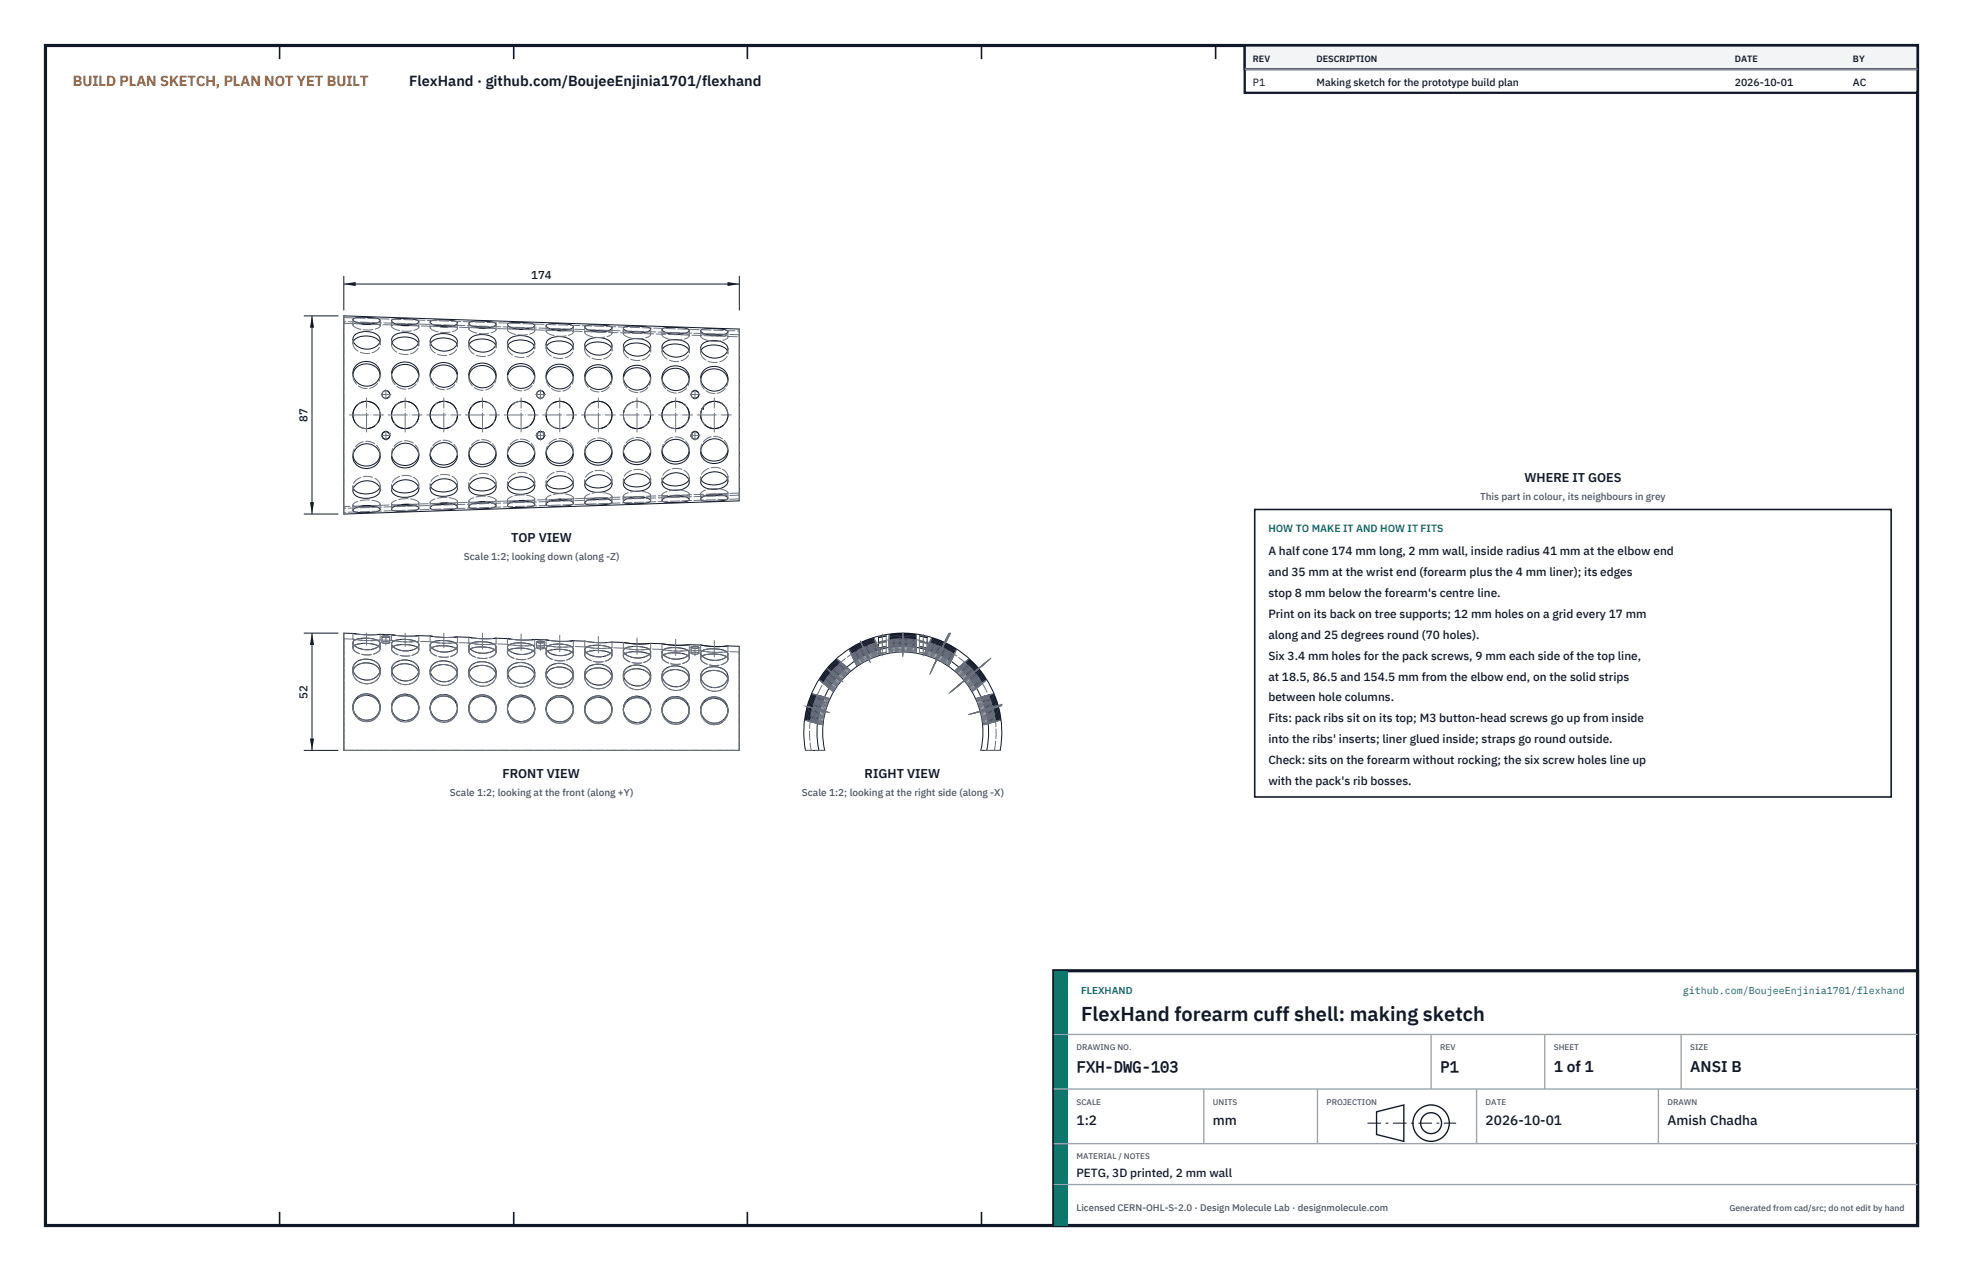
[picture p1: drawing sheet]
<svg xmlns="http://www.w3.org/2000/svg" width="432mm" height="279mm" viewBox="0 0 432 279" stroke-linecap="round" stroke-linejoin="round" font-family="sans-serif">
<defs><g id="words">
<text font-size="4.4" fill="#111827" x="237.8" y="224.4">FlexHand forearm cuff shell: making sketch</text>
<g font-size="3.4" fill="#111827">
<text x="236.8" y="235.6">FXH-DWG-103</text>
<text x="316.8" y="235.6">P1</text>
<text x="341.8" y="235.6">1 of 1</text>
<text x="371.8" y="235.6">ANSI B</text>
</g>
<text font-size="3.2" fill="#b45309" x="16" y="19">BUILD PLAN SKETCH, PLAN NOT YET BUILT</text>
<text font-size="3.2" fill="#111827" x="90" y="19">FlexHand · github.com/BoujeeEnjinia1701/flexhand</text>
<g font-size="3" fill="#111827">
<text x="236.8" y="247.2">1:2</text>
<text x="266.8" y="247.2">mm</text>
<text x="326.8" y="247.2">2026-10-01</text>
<text x="366.8" y="247.2">Amish Chadha</text>
</g>
<g font-size="2.8" fill="#111827">
<text x="335.3" y="106">WHERE IT GOES</text>
<text x="112.4" y="119.1">TOP VIEW</text>
<text x="110.5" y="171.1">FRONT VIEW</text>
<text x="190.2" y="171.1">RIGHT VIEW</text>
</g>
<g font-size="2.6" fill="#111827">
<text x="279" y="122">A half cone 174 mm long, 2 mm wall, inside radius 41 mm at the elbow end</text>
<text x="279" y="126.6">and 35 mm at the wrist end (forearm plus the 4 mm liner); its edges</text>
<text x="279" y="131.2">stop 8 mm below the forearm's centre line.</text>
<text x="279" y="135.8">Print on its back on tree supports; 12 mm holes on a grid every 17 mm</text>
<text x="279" y="140.4">along and 25 degrees round (70 holes).</text>
<text x="279" y="145">Six 3.4 mm holes for the pack screws, 9 mm each side of the top line,</text>
<text x="279" y="149.6">at 18.5, 86.5 and 154.5 mm from the elbow end, on the solid strips</text>
<text x="279" y="154.2">between hole columns.</text>
<text x="279" y="158.8">Fits: pack ribs sit on its top; M3 button-head screws go up from inside</text>
<text x="279" y="163.4">into the ribs' inserts; liner glued inside; straps go round outside.</text>
<text x="279" y="168">Check: sits on the forearm without rocking; the six screw holes line up</text>
<text x="279" y="172.6">with the pack's rib bosses.</text>
<text x="236.8" y="258.8">PETG, 3D printed, 2 mm wall</text>
</g>
<g font-size="2.5" fill="#111827">
<text x="116.9" y="61.4">174</text>
<text x="67.6" y="92.7" transform="rotate(-90 67.6 92.7)">87</text>
<text x="67.6" y="153.6" transform="rotate(-90 67.6 153.6)">52</text>
</g>
<g font-size="2.3" fill="#111827">
<text x="275.6" y="18.8">P1</text>
<text x="289.6" y="18.8">Making sketch for the prototype build plan</text>
<text x="381.6" y="18.8">2026-10-01</text>
<text x="407.6" y="18.8">AC</text>
</g>
<text font-size="2.3" fill="#0f766e" x="279" y="117">HOW TO MAKE IT AND HOW IT FITS</text>
<g font-size="2.2" fill="#4b5563">
<text x="325.6" y="110">This part in colour, its neighbours in grey</text>
<text x="102" y="123.1">Scale 1:2; looking down (along -Z)</text>
<text x="99" y="175">Scale 1:2; looking at the front (along +Y)</text>
<text x="176.4" y="175">Scale 1:2; looking at the right side (along -X)</text>
</g>
<g font-size="2.2" fill="#0f766e">
<text x="237.8" y="218.4">FLEXHAND</text>
<text x="370.2" y="218.4">github.com/BoujeeEnjinia1701/flexhand</text>
</g>
<text font-size="2.1" fill="#4b5563" x="236.8" y="266.2">Licensed CERN-OHL-S-2.0 · Design Molecule Lab · designmolecule.com</text>
<g font-size="2" fill="#111827">
<text x="275.6" y="13.6">REV</text>
<text x="289.6" y="13.6">DESCRIPTION</text>
<text x="381.6" y="13.6">DATE</text>
<text x="407.6" y="13.6">BY</text>
</g>
<text font-size="1.9" fill="#4b5563" x="380.4" y="266.2">Generated from cad/src; do not edit by hand</text>
<g font-size="1.8" fill="#4b5563">
<text x="236.8" y="230.8">DRAWING NO.</text>
<text x="316.8" y="230.8">REV</text>
<text x="341.8" y="230.8">SHEET</text>
<text x="371.8" y="230.8">SIZE</text>
<text x="236.8" y="242.8">SCALE</text>
<text x="266.8" y="242.8">UNITS</text>
<text x="291.8" y="242.8">PROJECTION</text>
<text x="326.8" y="242.8">DATE</text>
<text x="366.8" y="242.8">DRAWN</text>
<text x="236.8" y="254.8">MATERIAL / NOTES</text>
</g>
</g></defs>
<path d="M10 10h411.8v259.4h-411.8z" fill="none" stroke="#111827" stroke-width=".7" stroke-linecap="butt"/>
<g fill="none" stroke="#111827" stroke-width=".35">
<path d="M61.5 10v3M113 10v3M164.4 10v3M215.9 10v3M267.4 10v3M318.9 10v3M370.3 10v3M61.5 266.4v3M113 266.4v3M164.4 266.4v3M215.9 266.4v3M267.4 266.4v3"/>
<path d="M318.9 266.4v3M370.3 266.4v3"/>
</g>
<g fill="none" stroke="#111727" stroke-width=".22">
<path d="M75.6 69.4l87 2.9v37.8l-87 2.9zM77.7 70.1a10.4 10.4 0 0 1 4.7-.2l.8 .2 .4 .3a3.7 3.7 0 0 1-3 .9l-.9-.1a3 3 0 0 1-2.1-1zM77.7 75.1a3.5 3.5 0 0 1 4.1-1.1 2.39 2.39 0 0 1 1.7 1.2M78 73.7a4.2 4.2 0 0 1 5.4 .4 1.78 1.78 0 0 1-1.3 2.4 3.4 3.4 0 0 1-4.5-1.7l.1-.7zM78.8 71l3.7 .1M79.6 71.2l2 .1M86.2 70.4a10.4 10.4 0 0 1 4.7-.2l.8 .2 .4 .3a3.9 3.9 0 0 1-3.3 .9l-.6-.1a3 3 0 0 1-2.1-1zM86.2 75.3a3.5 3.5 0 0 1 4.1-1.1 2.39 2.39 0 0 1 1.7 1.2M86.5 74a4.2 4.2 0 0 1 5.4 .3 1.99 1.99 0 0 1-1.9 2.6 3.1 3.1 0 0 1-3.9-2.1zM87.3 71.3l3.7 .1M88.2 71.5l1.8 .1M94.7 70.7a10.5 10.5 0 0 1 4.7-.3l.8 .2 .4 .4a3.9 3.9 0 0 1-3.3 .9l-.6-.1a3 3 0 0 1-2.1-1z"/>
<path d="M94.7 75.5a3.5 3.5 0 0 1 4.1-1 2.39 2.39 0 0 1 1.7 1.2M95 74.2a4.2 4.2 0 0 1 5.4 .3 1.99 1.99 0 0 1-1.9 2.6 3.1 3.1 0 0 1-3.9-2.1zM95.8 71.6l3.7 .1M96.8 71.8l1.6 .1M103.2 70.9a10.5 10.5 0 0 1 4.7-.2l.8 .2 .4 .4a3.9 3.9 0 0 1-3.3 .8h-.6a3 3 0 0 1-2.1-1zM103.2 75.7a3.5 3.5 0 0 1 4.1-1 2.38 2.38 0 0 1 1.7 1.2M103.5 74.4a4.2 4.2 0 0 1 5.4 .3 1.79 1.79 0 0 1-1.3 2.5 3.4 3.4 0 0 1-4.5-1.7l.1-.7zM104.3 71.8l3.7 .2M105.4 72.1h1.4M111.7 71.2a10.6 10.6 0 0 1 4.7-.2l.8 .2 .4 .3a3.9 3.9 0 0 1-3.3 .9l-.6-.1a3 3 0 0 1-2.1-1zM111.7 75.9a3.5 3.5 0 0 1 4.1-1 2.38 2.38 0 0 1 1.7 1.2M112 74.6a4.2 4.2 0 0 1 5.4 .3 1.79 1.79 0 0 1-1.3 2.5 3.4 3.4 0 0 1-4.5-1.7l.1-.7z"/>
<path d="M112.8 72.1l3.7 .1M114.1 72.4h1M120.2 71.5a10.7 10.7 0 0 1 4.7-.2l.8 .2 .4 .3a3.9 3.9 0 0 1-3.3 .9l-.6-.1a3 3 0 0 1-2.1-1zM120.2 76.2a3.5 3.5 0 0 1 4.1-1.1 2.37 2.37 0 0 1 1.7 1.2M120.5 74.8a4.2 4.2 0 0 1 5.4 .4 1.79 1.79 0 0 1-1.3 2.4 3.4 3.4 0 0 1-4.5-1.7l.1-.7zM121.3 72.4l3.7 .1M122.9 72.7h.5M128.7 71.8a10.7 10.7 0 0 1 4.7-.2l.8 .1 .4 .4a3.9 3.9 0 0 1-3.3 .9l-.6-.1a3 3 0 0 1-2.1-1zM128.7 76.4a3.5 3.5 0 0 1 4.1-1.1 2.37 2.37 0 0 1 1.7 1.2M129 75.1a4.3 4.3 0 0 1 5.4 .3 1.79 1.79 0 0 1-1.3 2.4 3.4 3.4 0 0 1-4.5-1.7v-.4zM129.8 72.7l3.7 .1M137.2 72a10.8 10.8 0 0 1 4.7-.2l1.2 .4a1.37 1.37 0 0 1-1.5 1 5.7 5.7 0 0 1-4.4-.9z"/>
<path d="M137.2 76.6a3.5 3.5 0 0 1 4.1-1 2.37 2.37 0 0 1 1.7 1.1M137.5 75.3a4.3 4.3 0 0 1 5.4 .3 1.79 1.79 0 0 1-1.3 2.4 3.4 3.4 0 0 1-4.5-1.7v-.4zM138.3 72.9l3.7 .2M145.7 72.3a10.9 10.9 0 0 1 4.7-.2l1.2 .4a1.37 1.37 0 0 1-1.5 .9 5.6 5.6 0 0 1-4.4-.8zM145.7 76.8a3.1 3.1 0 0 1 3.3-1.2 2.86 2.86 0 0 1 2.5 1.4M145.9 75.5a4.3 4.3 0 0 1 5.5 .3 2 2 0 0 1-1.9 2.6 3.1 3.1 0 0 1-3.9-2.1zM146.8 73.2l3.7 .1M154.2 72.6a11 11 0 0 1 4.7-.2l1.2 .4a1.37 1.37 0 0 1-1.5 .9 5.6 5.6 0 0 1-4.4-.8zM154.2 77a3.1 3.1 0 0 1 3.3-1.1 2.86 2.86 0 0 1 2.5 1.3M154.4 75.7a4.3 4.3 0 0 1 5.5 .3 2.01 2.01 0 0 1-1.9 2.7 3.1 3.1 0 0 1-3.9-2.2zM155.3 73.5l3.7 .1M77.6 82.3a3.1 3.1 0 0 1 3.1-2.3 3.1 3.1 0 0 1 2.9 2.4"/>
<path d="M78.3 80.3a3.1 3.1 0 0 1 3.4-.7 3.1 3.1 0 0 1 1.9 2.9 2.98 2.98 0 0 1-3.6 2.3 2.98 2.98 0 0 1-2.2-3.7zM78.5 93.3l.1 .1M78.6 89.1a3 3 0 0 0-.4 3.9M78.6 98.4a2.9 2.9 0 0 1 3.7-.4 2.9 2.9 0 0 1 1 3.6 3.1 3.1 0 0 1-3.1 1.4 3.1 3.1 0 0 1-2.6-2.3 2.73 2.73 0 0 1 1-2.3zM78.7 93.5l.1 .1M78.8 88.9l-.2 .1M79 88.7h-.1M79.3 88.5l-.2 .1M80.6 88.2l-1.2 .3M80.8 88.2a3 3 0 0 1 2.6 1.8M82.5 93.5l-.6 .4-1 .3M83.6 91.2l-.1 .8-.4 1"/>
<path d="M85.2 86l.4 .2 .1 .5M85.5 87.3l-.6 .3M85.5 87.3h.1M85.6 87.2h.1M85.6 95.3a.85 .85 0 0 0-1.4-.1 .85 .85 0 0 0 .4 1.3 .85 .85 0 0 0 1.1-.7M85.6 95.3h.1M85.6 95.3v.1M85.7 87h.1M85.7 86.8h.1M85.7 86.7v.1M85.7 95.7h.1M86.1 91.4l.2 .8 .5 .9"/>
<path d="M86.1 82.4a3.1 3.1 0 0 1 3.1-2.3 3.1 3.1 0 0 1 2.9 2.4M86.8 80.4a3.1 3.1 0 0 1 3.4-.6 3.1 3.1 0 0 1 1.9 2.8 2.98 2.98 0 0 1-3.6 2.3 2.98 2.98 0 0 1-2.2-3.7zM86.9 93.3a3 3 0 0 0 3.5 .6M87 89.1a3 3 0 0 0-.9 2.2M87.1 98.2a2.9 2.9 0 0 1 3.7-.3 2.9 2.9 0 0 1 1 3.5 3.1 3.1 0 0 1-3.1 1.4 3.1 3.1 0 0 1-2.6-2.2 2.73 2.73 0 0 1 1-2.4zM87.3 88.9l-.2 .1M87.5 88.7l-.1 .1M87.8 88.6h-.2M89.1 88.2l-1.3 .3M89.3 88.2a3 3 0 0 1 2.6 1.8M92.1 99.9a3.1 3.1 0 0 1-2.9 2.4 3.1 3.1 0 0 1-3.1-2.3M92.1 91.2l-.1 .8-.4 .9"/>
<path d="M94.6 82.5a3.1 3.1 0 0 1 3.1-2.3 3.1 3.1 0 0 1 2.9 2.4M95.3 80.6a3.1 3.1 0 0 1 3.4-.7 3.1 3.1 0 0 1 1.9 2.8 2.98 2.98 0 0 1-3.6 2.4 2.98 2.98 0 0 1-2.2-3.7zM95.4 93.3a3 3 0 0 0 3.6 .6M95.6 98.1a2.9 2.9 0 0 1 3.7-.3 2.9 2.9 0 0 1 1 3.5 3.1 3.1 0 0 1-3.1 1.4 3.1 3.1 0 0 1-2.6-2.2 2.74 2.74 0 0 1 1-2.4zM95.7 88.9a3 3 0 0 0-.5 4.1M96 88.7h.1M97.7 88.2l-1.6 .4M97.9 88.2a3 3 0 0 1 2.5 1.8M100.6 99.8a3.1 3.1 0 0 1-2.9 2.4 3.1 3.1 0 0 1-3.1-2.3M100.6 91.2l-.1 .8-.4 .9M103.1 82.7a3.1 3.1 0 0 1 3.1-2.3 3.1 3.1 0 0 1 2.9 2.4M103.7 89.4a3 3 0 0 0-.2 3.2 3 3 0 0 0 2.8 1.6"/>
<path d="M103.8 80.7a3.1 3.1 0 0 1 3.4-.7 3.1 3.1 0 0 1 1.9 2.8 2.98 2.98 0 0 1-3.6 2.4 2.98 2.98 0 0 1-2.2-3.7zM104.1 98a2.9 2.9 0 0 1 3.7-.4 2.9 2.9 0 0 1 1 3.6 3.1 3.1 0 0 1-3.1 1.4 3.1 3.1 0 0 1-2.6-2.2 2.74 2.74 0 0 1 1-2.4zM107 88.3a3 3 0 0 0-3.1 .9M108.5 93.1a3 3 0 0 1-1.9 1.1M109.1 99.7a3.1 3.1 0 0 1-2.9 2.4 3.1 3.1 0 0 1-3.1-2.3M109.1 91.2l-.3 1.5M111.6 82.8a3.1 3.1 0 0 1 3.1-2.3 3.1 3.1 0 0 1 2.9 2.4M112.3 80.8a3.1 3.1 0 0 1 3.2-.7 3.1 3.1 0 0 1 2.1 2.5 2.97 2.97 0 0 1-3.4 2.7 2.97 2.97 0 0 1-2.4-3.7zM112.6 97.9a2.9 2.9 0 0 1 3.7-.4 2.9 2.9 0 0 1 1 3.6 3.1 3.1 0 0 1-3.1 1.4 3.1 3.1 0 0 1-2.6-2.3 2.74 2.74 0 0 1 1-2.3zM112.7 88.9a3 3 0 0 0-.5 4.1M113 88.7l-.1 .1M113.2 88.6l-.1 .1"/>
<path d="M114.4 88.2a3 3 0 0 1 3.2 3M115.2 94.2h-.2M116.1 93.9l-.5 .2M117.6 99.6a3.1 3.1 0 0 1-2.9 2.4 3.1 3.1 0 0 1-3.1-2.3M117.6 91.2a3 3 0 0 1-1 2.3M118 86.6h.1M118.1 95.9h.1M118.1 95.4h.1M118.1 95.3h.1M118.2 96.2h.1M118.3 95.1l-.1 .1M118.5 86l-.2 .1"/>
<path d="M118.8 87.6h.1M118.9 87.6h.1M119.2 94.9l-.8 .1M119.3 86l.3 .2 .1 .5M119.3 95h.1M119.4 95.1h.1M119.5 95.1h.1M119.5 95.2h.1M119.6 95.2h.1M119.6 95.3h.1M119.6 95.4h.1M119.7 95.4v.3"/>
<path d="M119.7 95.8a.85 .85 0 0 1-.6 .7 .85 .85 0 0 1-.9-.3M119.7 86.7v.1M119.7 95.7h.1M119.7 86.7h.1M120.1 91.2l.2 1 .4 .8M120.1 82.9a3.1 3.1 0 0 1 3.1-2.3 3.1 3.1 0 0 1 2.9 2.4M120.8 80.9a3.1 3.1 0 0 1 3.4-.7 3.1 3.1 0 0 1 1.9 2.9 2.98 2.98 0 0 1-3.6 2.3 2.98 2.98 0 0 1-2.2-3.7zM121.1 97.8a2.9 2.9 0 0 1 3.7-.4 2.9 2.9 0 0 1 1 3.6 3.1 3.1 0 0 1-3.1 1.4 3.1 3.1 0 0 1-2.6-2.3 2.74 2.74 0 0 1 1-2.3zM121.2 88.9l-.1 .1M121.5 88.7l-.1 .1M121.6 88.6h.1M121.6 88.6a3 3 0 0 1 4.5 2.6"/>
<path d="M124.5 93.9l-1 .3M125.9 92.3h.1M126.1 99.4a3.1 3.1 0 0 1-2.9 2.4 3.1 3.1 0 0 1-3.1-2.3M126.1 91.2l-.1 1M128.6 91.2l.1 .5M128.6 83a3.1 3.1 0 0 1 3.1-2.3 3.1 3.1 0 0 1 2.9 2.4M129.3 81.1a3.1 3.1 0 0 1 3.4-.8 3.1 3.1 0 0 1 1.9 2.9 2.98 2.98 0 0 1-3.6 2.3 2.98 2.98 0 0 1-2.2-3.7zM129.3 93.2h.1M129.4 93.2l.2 .2M129.6 97.6a2.9 2.9 0 0 1 3.6-.3 2.9 2.9 0 0 1 1.1 3.5 3.1 3.1 0 0 1-3.1 1.4 3.1 3.1 0 0 1-2.6-2.2 2.74 2.74 0 0 1 1-2.4zM129.7 88.9l-.1 .1M130 88.7l-.1 .1"/>
<path d="M130.1 88.6a3 3 0 0 1 4.5 2.6M133.5 93.6l-1.4 .6M134.6 99.3a3.1 3.1 0 0 1-2.9 2.4 3.1 3.1 0 0 1-3.1-2.3M134.6 91.2l-.2 1.1-.4 .8M137.1 83.1a3.1 3.1 0 0 1 3.1-2.3 3.1 3.1 0 0 1 2.9 2.4M137.2 90.5v.3M137.3 90.3l-.1 .2M137.3 90.2h.1M137.8 81.2a3.1 3.1 0 0 1 3.2-.8 3.1 3.1 0 0 1 2.1 2.6 2.97 2.97 0 0 1-3.4 2.7 2.97 2.97 0 0 1-2.4-3.7zM137.8 93.2h.1M137.9 93.2a3 3 0 0 0 3.6 .7M138.1 97.5a2.9 2.9 0 0 1 3.6-.3 2.9 2.9 0 0 1 1.1 3.5 3.1 3.1 0 0 1-3.1 1.4 3.1 3.1 0 0 1-2.6-2.2 2.75 2.75 0 0 1 1-2.4z"/>
<path d="M138.2 88.9l-.1 .1M138.5 88.7l-.1 .1M140.2 88.2h-.2M140.4 88.2l.2 .1M142.1 93.5h.1M142.8 92.5l-.3 .6M143.1 99.2a3.1 3.1 0 0 1-2.9 2.4 3.1 3.1 0 0 1-3.1-2.3M143.1 91.2l-.2 1.1M145.6 91.1l.3 1.5M145.6 83.3a3.1 3.1 0 0 1 3.1-2.3 3.1 3.1 0 0 1 2.9 2.3M146 92.6v.1M146.2 93l.1 .1"/>
<path d="M146.3 89.3l-.4 .7-.3 1M146.3 81.3a3.1 3.1 0 0 1 3.2-.7 3.1 3.1 0 0 1 2.1 2.5 2.95 2.95 0 0 1-3.6 2.7 2.95 2.95 0 0 1-2.1-4zM146.4 89.2h.1M146.5 93.4h.1M146.6 97.4a2.9 2.9 0 0 1 3.6-.4 2.9 2.9 0 0 1 1.1 3.6 3.1 3.1 0 0 1-3.1 1.4 3.1 3.1 0 0 1-2.6-2.2 2.74 2.74 0 0 1 1-2.4zM150.7 89a3 3 0 0 0-4.2 .1M150.7 93.4l-1 .6-.9 .2M150.9 93.2h.1M151.1 89.5l.4 .9 .1 .8M151.2 92.8l-.1 .1M151.3 92.5v.2M151.6 91.7l-.2 .6"/>
<path d="M151.6 91.5h.1M151.6 99.1a3.1 3.1 0 0 1-2.9 2.4 3.1 3.1 0 0 1-3.1-2.3M151.6 91.2v.3M152 95.7h.1M152 95.8h.1M152 95.9h.1M152.1 95.5h.1M152.1 96h.1M152.1 96v.1M152.1 95.4v.1M152.1 96.1h.1M152.1 96.1l.1 .1"/>
<path d="M152.1 95.3v.1M152.1 95.3h.1M152.2 96.2h.1M152.2 95.2a.85 .85 0 0 1 1-.3 .85 .85 0 0 1 .5 .8M152.3 86.1a.85 .85 0 0 1 1.4 .3M152.6 96.5h.1M152.7 96.5h.1M153.5 96.3l-.2 .2M153.7 86.8a.85 .85 0 0 1-1.3 .7M153.7 95.8l-.2 .5M153.7 86.8h.1M153.7 95.7h.1"/>
<path d="M153.7 86.7v.1M154.1 91.2l.1 .6M154.1 91v.1M154.1 83.4a3.1 3.1 0 0 1 3.1-2.3 3.1 3.1 0 0 1 2.9 2.4M154.2 90.8h.1M154.2 90.6h.1M154.2 91.9l.2 .5M154.3 90.1l-.1 .4M154.4 90h.1M154.5 89.8l-.1 .2M154.5 92.6v.1M154.6 89.7h.1"/>
<path d="M154.6 89.6v.1M154.7 93h.1M154.8 89.3v.1M154.8 81.4a3.1 3.1 0 0 1 3.2-.7 3.1 3.1 0 0 1 2.1 2.5 2.95 2.95 0 0 1-3.6 2.7 2.95 2.95 0 0 1-2.1-4zM154.9 89.2h.1M155 93.3a3 3 0 0 0 3.2 .7M155.1 97.3a2.9 2.9 0 0 1 3.6-.4 2.9 2.9 0 0 1 1.1 3.6 3.1 3.1 0 0 1-3.1 1.4 3.1 3.1 0 0 1-2.6-2.3 2.75 2.75 0 0 1 1-2.3zM158 88.4a3 3 0 0 0-3 .7M158.1 88.4l.4 .2M158.7 88.6h.1M158.7 88.6v.1M158.9 88.8l.1 .1"/>
<path d="M159.1 89l.2 .2M159.2 93.4l-1 .6M159.7 92.8l-.1 .1M159.7 89.7l.1 .1M159.8 92.5v.2M159.9 92.3h.1M160.1 91.7l-.1 .5M160.1 91.5h.1M160.1 99a3.1 3.1 0 0 1-2.9 2.4 3.1 3.1 0 0 1-3.1-2.3M160.1 91.2v.3M77.8 111.9a5.9 5.9 0 0 1 5.8 0v.1a3.8 3.8 0 0 1-2.7 .7h-1.5a2.16 2.16 0 0 1-1.8-.5zM78.1 106.7a3.5 3.5 0 0 1 5.4 .5 1.81 1.81 0 0 1-1.7 2.2 3.7 3.7 0 0 1-4.1-1.1v-.9z"/>
<path d="M81.6 111.2h-2M82.5 111.3l-3.7 .1M83.5 107.2a4 4 0 0 1-5 1l-.8-.8M83.6 100a3.1 3.1 0 0 1-2.9 2.5 3.1 3.1 0 0 1-3.1-2.4M86.3 111.6a5.9 5.9 0 0 1 5.8 0v.1a3.8 3.8 0 0 1-2.7 .7h-1.5a2.16 2.16 0 0 1-1.8-.5zM86.6 106.5a3.5 3.5 0 0 1 5.4 .5 1.81 1.81 0 0 1-1.7 2.2 3.7 3.7 0 0 1-4.1-1.1v-.9zM90 110.9h-1.8M91 111l-3.7 .2M92 107a4 4 0 0 1-5 .9l-.8-.8M94.8 111.4a5.8 5.8 0 0 1 5.8-.1v.2a3.8 3.8 0 0 1-2.7 .6h-1.5a2.16 2.16 0 0 1-1.8-.5zM95.1 106.3a3.5 3.5 0 0 1 5.4 .5 1.8 1.8 0 0 1-1.7 2.2 3.7 3.7 0 0 1-4.1-1.1v-.9zM98.4 110.6h-1.6"/>
<path d="M99.5 110.8l-3.7 .1M100.5 106.8a4 4 0 0 1-5 .9l-.8-.8M103.3 111.1a5.8 5.8 0 0 1 5.8-.1v.2a3.9 3.9 0 0 1-2.7 .6l-1.5 .1a2.15 2.15 0 0 1-1.8-.5zM103.6 106.1a3.5 3.5 0 0 1 5.4 .5 1.8 1.8 0 0 1-1.7 2.1l-1.5 .2a2.4 2.4 0 0 1-2.7-1.7l.2-.7zM106.8 110.3h-1.4M108 110.5l-3.7 .1M109 106.6a4 4 0 0 1-5 .9l-.8-.8M111.8 110.8a5.8 5.8 0 0 1 5.8 0v.1a3.6 3.6 0 0 1-2.4 .6l-1.8 .1a2.15 2.15 0 0 1-1.8-.5zM112.1 105.8a3.5 3.5 0 0 1 5.4 .6 1.8 1.8 0 0 1-1.7 2.1l-1.5 .2a2.4 2.4 0 0 1-2.7-1.7l.2-.7zM115.1 110h-1M116.5 110.2l-3.7 .1M117.5 106.3a4 4 0 0 1-5 1l-.8-.8"/>
<path d="M120.3 110.5a5.8 5.8 0 0 1 5.8 0v.1a3.6 3.6 0 0 1-2.4 .7h-1.8a2.15 2.15 0 0 1-1.8-.5zM120.6 105.6a3.5 3.5 0 0 1 5.4 .5 1.8 1.8 0 0 1-1.7 2.2l-1.5 .1a2.4 2.4 0 0 1-2.7-1.6l.2-.7zM123.4 109.7l-.5 .1M125 109.9l-3.7 .2M126 106.1a4 4 0 0 1-5 1l-.8-.8M128.8 110.3a5.8 5.8 0 0 1 5.8-.1v.2a3.9 3.9 0 0 1-2.7 .6h-1.5a2.14 2.14 0 0 1-1.8-.4zM129.1 105.4a3.5 3.5 0 0 1 5.4 .5 1.79 1.79 0 0 1-1.7 2.2l-1.5 .1a2.39 2.39 0 0 1-2.7-1.6l.2-.7zM133.5 109.7l-3.7 .1M134.5 105.9a4.1 4.1 0 0 1-5 .9l-.8-.7M137.3 110a5.7 5.7 0 0 1 5.8-.1v.2a3.5 3.5 0 0 1-2.4 .6h-1.8a2.14 2.14 0 0 1-1.8-.4zM137.6 105.2a3.5 3.5 0 0 1 5.4 .5 1.79 1.79 0 0 1-1.7 2.2l-1.5 .1a2.39 2.39 0 0 1-2.7-1.7l.2-.6zM142 109.4l-3.7 .1"/>
<path d="M143 105.7a4.1 4.1 0 0 1-5 .9l-.8-.8M145.8 109.7a5.7 5.7 0 0 1 5.8 0v.1a3.5 3.5 0 0 1-2.4 .6l-1.8 .1a2.12 2.12 0 0 1-1.8-.5zM146.1 105a3.5 3.5 0 0 1 5.4 .5 1.79 1.79 0 0 1-1.7 2.1l-1.5 .2a2.39 2.39 0 0 1-2.7-1.7l.2-.7zM150.5 109.1l-3.7 .1M151.5 105.5a4.1 4.1 0 0 1-5 .9l-.8-.8M154.3 109.4a5.7 5.7 0 0 1 5.8 0v.1a3.6 3.6 0 0 1-2.4 .7h-1.8a2.12 2.12 0 0 1-1.8-.5zM154.6 104.8a3.5 3.5 0 0 1 5.4 .5 1.79 1.79 0 0 1-1.7 2.1l-1.5 .2a2.38 2.38 0 0 1-2.7-1.7l.2-.7zM159 108.8l-3.7 .1M160 105.3a4.1 4.1 0 0 1-5 .9l-.8-.8M77.6 139.2l.8 .2M77.6 139.2l3 .4 3-.2M77.6 139.2h-2v25.8h87v-22.9h-5.5l-3-.3h-5.5l-3-.3-5.5 .1-3-.4-5.5 .1-5.5-.4"/>
<path d="M83.6 139.4l-.7 .1M83.6 139.4l2.5 .1M84 139.9l.9-.1 .8 .2-.8 .2zM86.1 139.5l.8 .1M86.1 139.5l3 .3 3-.1M92.1 139.7l-.7 .1M92.1 139.7l2.5 .1M94.6 139.8l.8 .1M94.6 139.8l3 .3 3-.1M195.6 139.6l.1-.1a15.1 15.1 0 0 1 5.9 .1l-3-.2zM195.6 139.8h.1a15.1 15.1 0 0 1 5.9 0l-3-.1zM202.2 139.8l1.7 .4z"/>
<path d="M77.6 155.5a3 3 0 0 1 3.1-2.6 3 3 0 0 1 2.9 2.7M77.7 147.4a3.2 3.2 0 0 1 4.5-1.4l1 .7 .4 .8M77.8 140.9a6.3 6.3 0 0 1 5.6 .1 .8 .8 0 0 1-.4 1.3 4.5 4.5 0 0 1-5.3-.7l-.1-.3zM77.9 141.9a7 7 0 0 1 5.4 .2M78.1 145.8a3.7 3.7 0 0 1 5.3 .5 2.45 2.45 0 0 1-2.5 3.2 2.78 2.78 0 0 1-3.2-3zM86.1 155.6a3 3 0 0 1 3-2.7 3 3 0 0 1 3 2.7M86.2 147.6a3.2 3.2 0 0 1 4.5-1.4l1 .7 .4 .8M86.3 141.1a6.3 6.3 0 0 1 5.6 .2 .8 .8 0 0 1-.4 1.3 4.5 4.5 0 0 1-5.3-.8l-.1-.3zM86.4 142.2a7 7 0 0 1 5.4 .1M86.6 146a3.7 3.7 0 0 1 5.3 .5 2.45 2.45 0 0 1-2.5 3.2 2.79 2.79 0 0 1-3.2-3zM94.6 155.6a3 3 0 0 1 3-2.6 3 3 0 0 1 3 2.7M94.7 147.8a3.1 3.1 0 0 1 4.1-1.5 2.44 2.44 0 0 1 1.8 1.6"/>
<path d="M94.8 141.4a6.4 6.4 0 0 1 5.6 .1 .8 .8 0 0 1-.4 1.3 4.5 4.5 0 0 1-5.3-.7l-.1-.3zM94.9 142.4a7 7 0 0 1 5.4 .2M95.1 146.1a3.7 3.7 0 0 1 5.3 .6 2.53 2.53 0 0 1-2.8 3.2 2.71 2.71 0 0 1-2.9-3.1zM100.6 140l-.7 .1M100.6 140l2.5 .1M103.1 140.1l.8 .1M103.1 140.1l3 .3 3-.1M103.1 155.7a3 3 0 0 1 3-2.6 3 3 0 0 1 3 2.7M103.2 148a3.1 3.1 0 0 1 4.1-1.5 2.43 2.43 0 0 1 1.8 1.6M103.3 141.6a6.4 6.4 0 0 1 5.6 .2 .8 .8 0 0 1-.4 1.3 4.5 4.5 0 0 1-5.3-.7l-.1-.4zM103.4 142.7a7 7 0 0 1 5.4 .1M103.6 146.3a3.7 3.7 0 0 1 5.3 .6 2.53 2.53 0 0 1-2.8 3.2 2.75 2.75 0 0 1-2.9-3.1z"/>
<path d="M109.1 140.3l-.7 .1M109.1 140.3l2.5 .1M111.6 140.4l.8 .1M111.6 140.4l3 .3 3-.1M111.6 155.8a3 3 0 0 1 3-2.7 3 3 0 0 1 3 2.7M111.7 148.1a3.1 3.1 0 0 1 4.1-1.5 2.43 2.43 0 0 1 1.8 1.7M111.8 141.9a6.4 6.4 0 0 1 5.6 .2 .8 .8 0 0 1-.4 1.2 4.5 4.5 0 0 1-5.3-.7l-.1-.3zM111.9 142.9a7.1 7.1 0 0 1 5.4 .2M112.1 146.5a3.7 3.7 0 0 1 5.3 .6 2.53 2.53 0 0 1-2.8 3.1 2.75 2.75 0 0 1-2.9-3zM117.6 140.6h-.7M117.6 140.6l2.5 .1M118 141.1l.9-.1 .8 .2-.8 .1z"/>
<path d="M120.1 140.7l.8 .1M120.1 140.7l3 .3 3-.1M120.1 155.9a3 3 0 0 1 3-2.7 3 3 0 0 1 3 2.7M120.2 148.3a3.1 3.1 0 0 1 4.1-1.5 2.43 2.43 0 0 1 1.8 1.6M120.3 142.2a6.4 6.4 0 0 1 5.6 .1 .8 .8 0 0 1-.4 1.3 4.5 4.5 0 0 1-5.3-.7l-.1-.3zM120.4 143.2a7.1 7.1 0 0 1 5.4 .1M120.6 146.7a3.7 3.7 0 0 1 5.3 .6 2.54 2.54 0 0 1-2.8 3.1 2.71 2.71 0 0 1-2.9-3zM126.1 140.9h-.7M128.6 155.9a3 3 0 0 1 3-2.6 3 3 0 0 1 3 2.7M128.7 148.5a3.1 3.1 0 0 1 4.1-1.5 2.43 2.43 0 0 1 1.8 1.6M128.8 142.4a6.4 6.4 0 0 1 5.6 .2 .8 .8 0 0 1-.4 1.3 4.5 4.5 0 0 1-5.3-.8l-.1-.3zM128.9 143.4a7.1 7.1 0 0 1 5.4 .2"/>
<path d="M129.1 146.9a3.7 3.7 0 0 1 5.3 .5 2.53 2.53 0 0 1-2.8 3.2 2.76 2.76 0 0 1-2.9-3zM133 141.3h-.2M133.7 141.2l-.6 .1M133.9 141.2h-.1M137.1 156a3 3 0 0 1 3-2.6 3 3 0 0 1 3 2.7M137.2 148.7a3.1 3.1 0 0 1 4.1-1.5 2.42 2.42 0 0 1 1.8 1.6M137.3 142.7a6.4 6.4 0 0 1 5.6 .1 .8 .8 0 0 1-.4 1.3 4.5 4.5 0 0 1-5.3-.7l-.1-.3zM137.4 143.7a7.2 7.2 0 0 1 5.4 .2M137.6 147.1a3.7 3.7 0 0 1 5.3 .5 2.54 2.54 0 0 1-2.8 3.2 2.76 2.76 0 0 1-2.9-3zM145.6 156.1a3 3 0 0 1 3-2.7 3 3 0 0 1 3 2.7M145.7 148.9a3.1 3.1 0 0 1 4.1-1.5 2.42 2.42 0 0 1 1.8 1.6M145.8 142.9a6.5 6.5 0 0 1 5.6 .2 .8 .8 0 0 1-.4 1.3 4.5 4.5 0 0 1-5.3-.8l-.1-.3z"/>
<path d="M145.9 144a7.2 7.2 0 0 1 5.4 .1M146.1 147.2a3.7 3.7 0 0 1 5.3 .6 2.54 2.54 0 0 1-2.8 3.2 2.65 2.65 0 0 1-2.8-3.3zM152 142.3l.9-.2 .8 .2-.8 .2zM154.1 156.2a3 3 0 0 1 3-2.7 3 3 0 0 1 3 2.7M154.2 149a3.1 3.1 0 0 1 4.1-1.4 2.42 2.42 0 0 1 1.8 1.6M154.3 143.2a6.5 6.5 0 0 1 5.6 .2 .8 .8 0 0 1-.4 1.2 4.5 4.5 0 0 1-5.3-.7l-.1-.3zM154.4 144.2a7.2 7.2 0 0 1 5.4 .2M154.6 147.4a3.7 3.7 0 0 1 5.3 .6 2.54 2.54 0 0 1-2.8 3.2 2.65 2.65 0 0 1-2.8-3.3zM178.7 152.5l-1.6 5.7a15.2 15.2 0 0 1 1.6-5.7zM179 152.6l-1.6 5.7a15 15 0 0 1 1.6-5.7zM179.2 152.7l-.8 2.8-.7 3a14.4 14.4 0 0 1 1.5-5.8zM179.5 152.7l-.9 2.9-.6 2.9a14.3 14.3 0 0 1 1.5-5.8z"/>
<path d="M179.8 152.8l-.9 2.9-.7 2.9a14.2 14.2 0 0 1 1.6-5.8zM180.1 152.9l-.9 2.9-.7 2.9a14.1 14.1 0 0 1 1.6-5.8zM180.3 153l-.9 2.8-.6 3a13.9 13.9 0 0 1 1.5-5.8zM180.6 153l-.9 2.9-.6 2.9a13.8 13.8 0 0 1 1.5-5.8zM180.9 153.1l-.9 2.9-.7 2.9a13.6 13.6 0 0 1 1.6-5.8zM181.2 153.2l-.9 2.9-.7 2.9a13.5 13.5 0 0 1 1.6-5.8zM182.9 146l1.2-1.1-3.8 4.6 1-1.7zM183.1 146.2l1.2-1.1-2 2.2-1.8 2.4 1-1.7zM183.3 146.4l1.3-1.1-2.1 2.2-1.8 2.4a14.5 14.5 0 0 1 2.6-3.5zM183.5 146.5l1.3-1-2 2.2-1.9 2.4a14.5 14.5 0 0 1 2.6-3.6zM183.7 146.7l1.3-1.1-2 2.3-1.9 2.3a14.3 14.3 0 0 1 2.6-3.5zM184 146.9l1.2-1.1-2 2.2-1.8 2.4a14.1 14.1 0 0 1 2.6-3.5z"/>
<path d="M184.2 147.1l1.2-1.1-2 2.2-1.8 2.4a14.1 14.1 0 0 1 2.6-3.5zM184.4 147.3l1.3-1.1-2.1 2.2-1.8 2.4a13.9 13.9 0 0 1 2.6-3.5zM184.6 147.5l1.3-1.1-2.1 2.2-1.8 2.4a13.7 13.7 0 0 1 2.6-3.5zM184.8 147.6l1.3-1-2 2.2-1.9 2.4a13.6 13.6 0 0 1 2.6-3.6zM186.9 142.8a15.2 15.2 0 0 1 5.4-2.5zM187 143a15 15 0 0 1 5.4-2.4zM187.1 143.3a14.9 14.9 0 0 1 5.4-2.5zM187.3 143.5a14.8 14.8 0 0 1 5.3-2.4zM187.4 143.8a14.6 14.6 0 0 1 5.3-2.5zM187.5 144.1a14.5 14.5 0 0 1 5.4-2.5zM187.6 144.3a14.4 14.4 0 0 1 5.4-2.5zM187.7 144.6a14.2 14.2 0 0 1 5.4-2.5l-2.8 1.2z"/>
<path d="M187.9 144.8a14 14 0 0 1 5.3-2.4l-2.5 1zM188 145.1a13.9 13.9 0 0 1 5.4-2.5l-2.6 1.1zM193.2 140.2l1.7-.4zM193.2 141.3l1.7-.4zM193.2 142.5l1.7-.4zM193.2 140.2v2.2M194.9 142.1v.1M195.6 140.1a14.4 14.4 0 0 1 6 0l-3-.1zM195.6 140.4a14.3 14.3 0 0 1 6 0l-3-.1zM195.6 140.7a14.2 14.2 0 0 1 6 0l-3-.1zM195.6 141a14.1 14.1 0 0 1 6 0l-3-.1zM195.6 141.3a13.9 13.9 0 0 1 6 0l-3-.2z"/>
<path d="M195.6 141.6a13.8 13.8 0 0 1 6 0l-3-.2zM195.6 141.8a13.7 13.7 0 0 1 6 0l-3-.1zM195.6 142.1a13.5 13.5 0 0 1 6 0l-3-.1zM202.2 140.9l1.7 .4zM202.2 142.1l1.7 .4zM202.2 142.1v.1M203.8 142.6a13.5 13.5 0 0 1 5.5 2.6l-2.7-1.4zM203.9 140.2v2.2M203.9 142.4a13.6 13.6 0 0 1 5.5 2.5l-2.7-1.4zM204.1 142.1a13.8 13.8 0 0 1 5.4 2.5l-2.7-1.3zM204.2 141.8a13.9 13.9 0 0 1 5.4 2.6l-2.6-1.4zM204.3 141.6a14 14 0 0 1 5.4 2.5l-2.6-1.4z"/>
<path d="M204.4 141.3a14.2 14.2 0 0 1 5.5 2.6l-2.7-1.4zM204.6 141.1a14.3 14.3 0 0 1 5.4 2.5l-2.7-1.4zM204.7 140.8a14.4 14.4 0 0 1 5.4 2.5l-2.7-1.3zM204.8 140.6h.1a15.1 15.1 0 0 1 5.3 2.5l-2.6-1.4zM204.9 140.3h.1a15.2 15.2 0 0 1 5.4 2.5zM211.1 146.6a13.5 13.5 0 0 1 3.8 4.6l-1.8-2.4zM211.3 146.4a13.6 13.6 0 0 1 3.9 4.6l-1.9-2.4zM211.5 146.2a13.8 13.8 0 0 1 3.9 4.6l-1.8-2.4zM211.7 146a13.9 13.9 0 0 1 3.9 4.6l-1.8-2.4zM212 145.8a14 14 0 0 1 3.8 4.6l-1.8-2.4zM212.2 145.6a14.2 14.2 0 0 1 3.8 4.6l-1.8-2.3zM212.4 145.5a14.3 14.3 0 0 1 3.9 4.6l-1.9-2.4z"/>
<path d="M212.6 145.3a14.4 14.4 0 0 1 3.9 4.6l-1.9-2.4zM212.8 145.1h.1a15 15 0 0 1 3.8 4.6l-1.8-2.4zM213.1 144.9a15.2 15.2 0 0 1 3.8 4.6l-1.8-2.4zM216 153.2a13.5 13.5 0 0 1 1.6 5.8l-.7-2.9zM216.3 153.1a13.6 13.6 0 0 1 1.5 5.8l-.6-2.9zM216.6 153a13.8 13.8 0 0 1 1.5 5.8l-.6-2.9zM216.8 153a13.9 13.9 0 0 1 1.6 5.8l-.7-3zM217.1 152.9a14 14 0 0 1 1.6 5.8l-.7-2.9zM217.4 152.8a14.2 14.2 0 0 1 1.5 5.8l-.6-2.9zM217.7 152.7a14.3 14.3 0 0 1 1.5 5.8l-.6-2.9zM217.9 152.7a14.4 14.4 0 0 1 1.6 5.8l-.7-3zM218.2 152.6l.1 .1a15.1 15.1 0 0 1 1.5 5.7l-.7-2.9z"/>
<path d="M218.5 152.5v.1a15.1 15.1 0 0 1 1.5 5.7zM180.1 165a18.9 18.9 0 0 1 18.5-22.9 18.9 18.9 0 0 1 18.4 22.9M180.1 165h-2.9a21.8 21.8 0 0 1 21.4-25.8 21.8 21.8 0 0 1 21.4 25.8h-3M180.1 165h1.3a17.6 17.6 0 0 1 17.2-21.7 17.6 17.6 0 0 1 17.2 21.7h1.2"/>
<circle cx="80.6" cy="91.2" r="3"/>
<circle cx="84.9" cy="86.7" r=".85"/>
<circle cx="84.9" cy="95.7" r=".85"/>
<circle cx="89.1" cy="91.2" r="3"/>
<circle cx="97.6" cy="91.2" r="3"/>
<circle cx="106.1" cy="91.2" r="3"/>
<circle cx="114.6" cy="91.2" r="3"/>
<circle cx="118.9" cy="95.7" r=".85"/>
<circle cx="118.9" cy="86.7" r=".85"/>
<circle cx="123.1" cy="91.2" r="3"/>
<circle cx="131.6" cy="91.2" r="3"/>
<circle cx="140.1" cy="91.2" r="3"/>
<circle cx="148.6" cy="91.2" r="3"/>
<circle cx="152.9" cy="95.7" r=".85"/>
<circle cx="152.9" cy="86.7" r=".85"/>
<circle cx="157.1" cy="91.2" r="3"/>
<circle cx="80.7" cy="155.4" r="2.95"/>
<circle cx="89.2" cy="155.5" r="2.95"/>
<circle cx="97.7" cy="155.5" r="2.95"/>
<circle cx="106.2" cy="155.6" r="2.95"/>
<circle cx="114.7" cy="155.7" r="2.95"/>
<circle cx="123.2" cy="155.8" r="2.95"/>
<circle cx="131.7" cy="155.8" r="2.95"/>
<circle cx="140.2" cy="155.9" r="2.95"/>
<circle cx="148.7" cy="156" r="2.95"/>
<circle cx="157.2" cy="156.1" r="2.95"/>
</g>
<g fill="none" stroke="#6a7180" stroke-width=".22" stroke-dasharray="2.1 .5">
<path d="M75.6 69.8l87 3M75.6 69.8v-.4M75.6 71.1l4 .1M75.6 69.8v1.3M75.6 71.1v-.4M75.6 70.7v41.1M77.6 71.5a4 4 0 0 0 3.3 1h.6a2.9 2.9 0 0 0 2.1-.9M77.6 75.5a3.1 3.1 0 0 0 3.9 2.1 2.43 2.43 0 0 0 2.1-1.9M77.6 71.5v-1.3M77.6 75.5v-.9M77.7 75.1l-.1 .4M78.8 71l-1 .2-.2 .3"/>
<path d="M81.6 71.3l6.6 .2M83.6 71.6v-1.2M83.6 71.6l-.2-.2-.9-.3M83.6 75.7v-1M83.6 75.7l-.1-.5M86.1 71.7a4 4 0 0 0 3.3 1.1h.6a2.88 2.88 0 0 0 2.1-.9M86.1 75.8a3.2 3.2 0 0 0 4.2 2 2.27 2.27 0 0 0 1.8-1.9M86.1 71.7v-1.2M86.1 75.8v-1M86.2 75.3l-.1 .5M87.3 71.3l-1 .2-.2 .2M90 71.6l6.8 .2"/>
<path d="M92.1 71.9v-1.2M92.1 71.9l-.2-.3-.9-.2M92.1 75.9v-.9M92.1 75.9l-.1-.5M94.6 72a4 4 0 0 0 3.3 1.1h.6a2.87 2.87 0 0 0 2.1-.9M94.6 76a3.2 3.2 0 0 0 4.2 2 2.27 2.27 0 0 0 1.8-1.9M94.6 72v-1.2M94.6 76v-1M94.7 75.5l-.1 .5M95.8 71.6l-1 .1-.2 .3M98.4 71.9l7 .2M100.6 72.2v-1.2"/>
<path d="M100.6 72.2l-.2-.3-.9-.2M100.6 76.1v-.9M100.6 76.1l-.1-.4M103.1 72.3a4 4 0 0 0 3.3 1.1l.6-.1a2.89 2.89 0 0 0 2.1-.8M103.1 76.2a3.2 3.2 0 0 0 4.2 2 2.27 2.27 0 0 0 1.8-1.9M103.1 72.3v-1.2M103.1 76.2v-1M103.2 75.7l-.1 .5M104.3 71.8l-1 .2-.2 .3M106.8 72.1l7.3 .3M109.1 72.5v-1.2M109.1 72.5l-.2-.3-.9-.2"/>
<path d="M109.1 76.3v-.9M109.1 76.3l-.1-.4M111.6 72.5a4 4 0 0 0 3.3 1.2l.6-.1a2.88 2.88 0 0 0 2.1-.9M111.6 76.4a3.2 3.2 0 0 0 4.2 2.1 2.28 2.28 0 0 0 1.8-1.9M111.6 72.5v-1.2M111.6 76.4v-.9M111.7 75.9l-.1 .5M112.8 72.1l-1 .2-.2 .2M115.1 72.4l7.8 .3M117.6 72.7v-1.2M117.6 72.7l-.2-.2-.9-.3M117.6 76.6v-1"/>
<path d="M117.6 76.6l-.1-.5M120.1 72.8a4 4 0 0 0 3.3 1.1h.6a2.89 2.89 0 0 0 2.1-.9M120.1 76.6a3.2 3.2 0 0 0 4.2 2.1 2.28 2.28 0 0 0 1.8-1.9M120.1 72.8v-1.2M120.1 76.6v-.9M120.2 76.2l-.1 .4M121.3 72.4l-1 .2-.2 .2M123.4 72.7l39.2 1.3M126.1 73v-1.2M126.1 73l-.2-.3-.9-.2M126.1 76.8v-1M126.1 76.8l-.1-.5"/>
<path d="M128.6 73.1a4 4 0 0 0 3.3 1.1h.6a2.88 2.88 0 0 0 2.1-.9M128.6 76.8a3.2 3.2 0 0 0 4.5 2 2.2 2.2 0 0 0 1.5-1.8M128.6 73.1v-1.2M128.6 76.8v-.9M128.7 76.4l-.1 .4M129.8 72.7l-1 .1-.2 .3M134.6 73.3v-1.2M134.6 73.3l-.2-.3-.9-.2M134.6 77v-1M134.6 77l-.1-.5M137.1 73.4a4 4 0 0 0 3.3 1.1h.6a2.86 2.86 0 0 0 2.1-.9M137.1 77.1a3.2 3.2 0 0 0 4.5 1.9 2.19 2.19 0 0 0 1.5-1.8"/>
<path d="M137.1 73.4v-1.2M137.1 77.1v-1M137.2 76.6l-.1 .5M138.3 72.9l-1 .2-.2 .3M143.1 73.6v-1.2M143.1 73.6l-.2-.3-.9-.2M143.1 77.2v-.9M143.1 77.2l-.1-.5M145.6 73.6a4 4 0 0 0 3.3 1.2l.6-.1a2.87 2.87 0 0 0 2.1-.9M145.6 77.3a3.2 3.2 0 0 0 4.5 1.9 2.2 2.2 0 0 0 1.5-1.8M145.6 73.6v-1.2M145.6 77.3v-1"/>
<path d="M145.7 76.8l-.1 .5M146.8 73.2l-1 .2-.2 .2M151.6 73.8v-1.2M151.6 73.8l-.2-.2-.9-.3M151.6 77.4v-.9M151.6 77.4l-.1-.4M154.1 73.9a4.4 4.4 0 0 0 3.6 1.1h.3a2.87 2.87 0 0 0 2.1-.9M154.1 77.5a3.2 3.2 0 0 0 4.5 1.9 2.2 2.2 0 0 0 1.5-1.8M154.1 73.9v-1.2M154.1 77.5v-1M154.2 77l-.1 .5M155.3 73.5l-1 .2-.2 .2"/>
<path d="M160.1 74.1v-1.2M160.1 74.1l-.2-.3-.9-.2M160.1 77.6v-.9M160.1 77.6l-.1-.4M162.6 72.8v-.5M162.6 72.8v1.2M162.6 74v-.4M162.6 73.6v35.3M162.6 73.6l-87-2.9M77.6 82.6a3 3 0 0 0 3 2.8 3 3 0 0 0 3-2.7M77.6 99.9v.2M77.6 82.6v-.6"/>
<path d="M77.6 99.9v.5M77.6 91.4h.1M77.6 82.3v.3M78.2 93l.3 .3M78.6 93.4l.1 .1M78.6 89v.1M78.8 93.6l.8 .4 1.3 .2M78.9 88.7l-.1 .2M79.1 88.6l-.1 .1M79.4 88.5h-.1M80.8 88.2h-.2M82.5 93.5l.6-.5"/>
<path d="M83.6 82.7v-.6M83.6 82.7v-.3M83.6 91.2l-.2-1.2M83.6 99.8v.5M83.6 99.8a3 3 0 0 0-3-2.8 3 3 0 0 0-3 2.9M84.2 96.2v.1M85.2 86a.85 .85 0 0 0-1.2 .6 .85 .85 0 0 0 .9 1M85.3 87.4h.1M85.5 87.3h.1M85.5 87.3l.1-.1M85.6 87.2h.1M85.6 87.2l.1-.2"/>
<path d="M85.6 95.3h.1M85.7 87v-.1M85.7 86.9v-.1M85.7 86.8h.1M85.7 86.7h.1M85.7 95.7l-.1-.3M85.7 95.8v-.1M85.7 95.7h.1M86.1 82.7a3 3 0 0 0 3 2.8 3 3 0 0 0 3-2.7M86.1 99.7v.3M86.1 82.7v-.5M86.1 99.7v.6"/>
<path d="M86.1 91.3v.1M86.1 82.4v.3M86.8 93.1l.1 .2M87.1 89l-.1 .1M87.4 88.8l-.1 .1M87.6 88.6l-.1 .1M87.8 88.5v.1M89.3 88.2h-.2M90.4 93.9l1.2-1M92.1 99.9v-.2M92.1 82.8v-.6M92.1 82.8v-.3"/>
<path d="M92.1 91.2l-.2-1.2M92.1 99.7v.5M92.1 99.7a3 3 0 0 0-3-2.8 3 3 0 0 0-3 2.8M94.6 82.8a3 3 0 0 0 3 2.9 3 3 0 0 0 3-2.8M94.6 99.6v.3M94.6 82.8v-.5M94.6 99.6v.6M94.6 82.5v.3M95.2 93l.2 .3M96 88.7l-.3 .2M96.1 88.6l-.1 .1M97.9 88.2h-.2"/>
<path d="M99 93.9l1.1-1M100.6 99.8v-.3M100.6 82.9v-.5M100.6 82.9v-.3M100.6 91.2l-.2-1.2M100.6 99.5v.6M100.6 99.5a3 3 0 0 0-3-2.7 3 3 0 0 0-3 2.8M103.1 82.9a3 3 0 0 0 3 2.9 3 3 0 0 0 3-2.8M103.1 99.5v.3M103.1 82.9v-.5M103.1 99.5v.5M103.1 82.7v.2"/>
<path d="M103.9 89.2l-.2 .2M106.3 94.2h.3M108.5 93.1l.3-.4M109.1 99.7v-.3M109.1 83v-.5M109.1 83v-.2M109.1 91.2a3 3 0 0 0-2.1-2.9M109.1 99.4v.6M109.1 99.4a3 3 0 0 0-3-2.7 3 3 0 0 0-3 2.8M111.6 83.1a3 3 0 0 0 3 2.8 3 3 0 0 0 3-2.8M111.6 99.4v.3M111.6 83.1v-.6"/>
<path d="M111.6 99.4v.5M111.6 82.8v.3M112.2 93a3 3 0 0 0 2.8 1.2M112.9 88.8l-.2 .1M112.9 88.8h.1M113.1 88.7h-.1M114.4 88.2l-1.2 .4M115.2 94.2l.4-.1M116.1 93.9l.5-.4M117.6 99.6v-.3M117.6 83.1v-.5M117.6 83.1v-.2"/>
<path d="M117.6 99.3v.5M117.6 99.3a3 3 0 0 0-3-2.8 3 3 0 0 0-3 2.9M118 86.6h.1M118 86.6l.2 .6 .6 .4M118.1 95.9h.1M118.1 95.9l.1 .3M118.1 95.4v.5M118.1 95.4h.1M118.1 95.3v.1M118.2 96.2h.1M118.2 95.2l-.1 .1M118.2 95.2h.1"/>
<path d="M118.3 86.1l-.3 .5M118.4 95l-.1 .1M118.7 96.6h.1M118.9 87.6h.1M118.9 87.6l.5-.2 .3-.6M119.3 86h-.8M119.3 95l-.1-.1M119.3 95h.1M119.4 95.1l-.1-.1M119.4 95.1h.1M119.5 95.1h.1M119.5 95.2v-.1"/>
<path d="M119.6 95.2h.1M119.6 95.3v-.1M119.6 95.3h.1M119.6 95.4v-.1M119.7 95.4h.1M119.7 95.8v-.1M119.7 86.8h.1M119.7 86.8v-.1M119.7 86.7h.1M119.7 95.7h.1M120.1 83.2a3 3 0 0 0 3 2.8 3 3 0 0 0 3-2.7M120.1 99.3v.2"/>
<path d="M120.1 83.2v-.6M120.1 99.3v.5M120.1 82.9v.3M120.7 93a3 3 0 0 0 2.8 1.2M121.1 89a3 3 0 0 0-1 2.2M121.4 88.8l-.2 .1M121.6 88.6l-.1 .1M121.6 88.6h.1M124.5 93.9l.9-.7 .5-.9M125.9 92.3l.1-.1M126.1 99.4v-.2M126.1 83.3v-.6"/>
<path d="M126.1 83.3v-.3M126.1 99.2v.5M126.1 99.2a3 3 0 0 0-3-2.8 3 3 0 0 0-3 2.9M128.6 83.3a3 3 0 0 0 3 2.9 3 3 0 0 0 3-2.8M128.6 99.1v.3M128.6 83.3v-.5M128.6 99.1v.6M128.6 83v.3M128.7 91.7l.2 .8 .4 .7M129.4 93.2h.1M129.6 93.4a3 3 0 0 0 2.5 .8M129.6 89a2.99 2.99 0 0 0-1 2.2"/>
<path d="M129.9 88.8l-.2 .1M130.1 88.6l-.1 .1M133.5 93.6l.5-.5M134.6 99.3v-.2M134.6 83.4v-.6M134.6 83.4v-.3M134.6 99.1v.5M134.6 99.1a3 3 0 0 0-3-2.8 3 3 0 0 0-3 2.8M137.1 83.4a3 3 0 0 0 3 2.9 3 3 0 0 0 3-2.8M137.1 99v.3M137.1 83.4v-.5M137.1 99v.6"/>
<path d="M137.1 83.1v.3M137.2 90.8a3 3 0 0 0 .6 2.4M137.2 90.5h.1M137.3 90.2v.1M137.9 93.2h.1M138.1 89l-.8 1.2M138.4 88.8l-.2 .1M140 88.2l-1.5 .5M140.4 88.2h-.2M141.1 94h.1M141.5 93.9l.6-.4M142.1 93.5l.4-.4"/>
<path d="M142.8 92.5l.1-.2M143.1 99.2v-.3M143.1 83.5v-.5M143.1 83.5v-.3M143.1 91.2a3 3 0 0 0-2.5-2.9M143.1 98.9v.6M143.1 98.9a3 3 0 0 0-3-2.7 3 3 0 0 0-3 2.8M145.6 83.5a3 3 0 0 0 3 2.9 3 3 0 0 0 3-2.8M145.6 98.9v.3M145.6 83.5v-.5M145.6 98.9v.5M145.6 91v.1"/>
<path d="M145.6 83.3v.2M145.9 92.6h.1M146 92.7l.2 .3M146 89.7h.1M146.3 93.1l.2 .3M146.4 89.2l-.1 .1M146.5 89.1l-.1 .1M146.6 93.4a2.99 2.99 0 0 0 2.2 .8M149.7 94h.1M150.4 88.8h-.1M150.6 89h.1M150.7 93.4l.2-.2"/>
<path d="M150.9 93.2l.2-.3M151.1 89.5l-.4-.5M151.2 92.8l.1-.1M151.3 92.5l.1-.2M151.6 91.7v-.2M151.6 91.5h.1M151.6 99.1v-.3M151.6 83.6v-.5M151.6 83.6v-.3M151.6 98.8v.6M151.6 98.8a3 3 0 0 0-3-2.8 3 3 0 0 0-3 2.9M152 95.7v.1"/>
<path d="M152 95.8v.1M152 95.9h.1M152.1 95.9v.1M152.1 95.5h.1M152.1 95.5l-.1 .2M152.1 96h.1M152.1 96.1h.1M152.1 95.4h.1M152.1 95.3h.1M152.2 96.2h.1M152.2 96.2l.4 .3M152.2 95.2l-.1 .1"/>
<path d="M152.3 86.1a.85 .85 0 0 0 .1 1.4M152.6 96.5h.1M152.7 96.5h.1M152.7 96.5h.6M152.9 87.6h.1M153.5 96.3h.1M153.7 86.8h.1M153.7 95.8v-.1M153.7 86.7v-.3M153.7 86.7h.1M153.7 95.7h.1M154.1 83.6a3 3 0 0 0 3 2.9 3 3 0 0 0 3-2.8"/>
<path d="M154.1 98.8v.3M154.1 83.6v-.5M154.1 98.8v.5M154.1 91.1v.1M154.1 83.4v.2M154.2 90.8l-.1 .2M154.2 90.6v.2M154.2 91.8v.1M154.2 90.6h.1M154.2 90.5v.1M154.4 92.4l.1 .2M154.4 90l-.1 .1"/>
<path d="M154.4 90h.1M154.5 92.7l.2 .3M154.5 89.7v.1M154.5 89.7h.1M154.6 89.7h-.1M154.6 89.7h.1M154.7 93l.3 .3M154.8 89.4l-.2 .2M154.9 89.2l-.1 .1M155 89.1l-.1 .1M155.1 93.4h.1M158.1 88.4h-.1"/>
<path d="M158.2 94h.1M158.7 88.6h-.2M158.7 88.6h.1M158.9 88.8l-.2-.1M159.1 89l-.1-.1M159.2 93.4l.4-.5M159.7 92.8l.1-.1M159.7 89.7l-.4-.5M159.8 92.5l.1-.2M159.9 92.3l.1-.1M160.1 91.7v-.2M160.1 91.5h.1"/>
<path d="M160.1 99v-.3M160.1 83.7v-.5M160.1 83.7v-.2M160.1 91.2l-.3-1.4M160.1 98.7v.5M160.1 98.7a3 3 0 0 0-3-2.8 3 3 0 0 0-3 2.9M75.6 113v-.4M75.6 111.4v1.2M75.6 111.8v-.4M77.6 106.9l.1 .5M77.6 111l.2 .2 1 .2M77.6 106.9v1"/>
<path d="M77.6 111v1.2M79.6 111.2l-4 .2M82.5 111.3l.9-.2 .2-.3M83.5 107.2l.1-.5M83.6 100v-.2M83.6 106.7v1M83.6 106.7a2.95 2.95 0 0 0-3.9-1.8 2.57 2.57 0 0 0-2.1 2M83.6 110.8v1.2M83.6 110.8a3.9 3.9 0 0 0-3.3-.9l-.6 .1a3 3 0 0 0-2.1 1M86.1 106.7l.1 .4M86.1 110.7l.2 .3 1 .2M86.1 106.7v.9"/>
<path d="M86.1 110.7v1.2M88.2 110.9l-6.6 .3M91 111l.9-.2 .2-.3M92 107l.1-.5M92.1 106.5v1M92.1 106.5a2.95 2.95 0 0 0-3.9-1.9 2.57 2.57 0 0 0-2.1 2.1M92.1 110.5v1.2M92.1 110.5a3.9 3.9 0 0 0-3.3-.9l-.6 .1a3 3 0 0 0-2.1 1M94.6 106.5l.1 .4M94.6 110.4l.2 .3 1 .2M94.6 106.5v.9M94.6 110.4v1.2"/>
<path d="M96.8 110.6l-6.8 .3M99.5 110.8l.9-.3 .2-.3M100.5 106.8l.1-.5M100.6 106.3v1M100.6 106.3a2.94 2.94 0 0 0-3.9-1.9 2.57 2.57 0 0 0-2.1 2.1M100.6 110.2v1.3M100.6 110.2a3.9 3.9 0 0 0-3.3-.8h-.6a3 3 0 0 0-2.1 1M103.1 106.2l.1 .5M103.1 110.2l.2 .2 1 .2M103.1 106.2v1M103.1 110.2v1.2M105.4 110.3l-7 .3"/>
<path d="M108 110.5l.9-.3 .2-.2M109 106.6l.1-.5M109.1 106.1v1M109.1 106.1a2.95 2.95 0 0 0-3.9-1.9 2.57 2.57 0 0 0-2.1 2M109.1 110v1.2M109.1 110a3.9 3.9 0 0 0-3.3-.9l-.6 .1a3 3 0 0 0-2.1 1M111.6 106l.1 .5M111.6 109.9l.2 .2 1 .2M111.6 106v1M111.6 109.9v1.2M114.1 110l-7.3 .3M116.5 110.2l.9-.2 .2-.3"/>
<path d="M117.5 106.3l.1-.4M117.6 105.9v.9M117.6 105.9a2.95 2.95 0 0 0-3.9-1.9 2.57 2.57 0 0 0-2.1 2M117.6 109.7v1.2M117.6 109.7a3.9 3.9 0 0 0-3.3-.9l-.6 .1a2.99 2.99 0 0 0-2.1 1M120.1 105.8l.1 .5M120.1 109.6l.2 .3 1 .2M120.1 105.8v1M120.1 109.6v1.2M122.9 109.8l-7.8 .2M125 109.9l.9-.2 .2-.3M126 106.1l.1-.4"/>
<path d="M126.1 105.7v.9M126.1 105.7a2.95 2.95 0 0 0-3.9-1.9 2.58 2.58 0 0 0-2.1 2M126.1 109.4v1.2M126.1 109.4a3.9 3.9 0 0 0-3.3-.9l-.6 .1a2.99 2.99 0 0 0-2.1 1M128.6 105.6l.1 .5M128.6 109.3l.2 .3 1 .2M128.6 105.6v1M128.6 109.3v1.3M133.5 109.7l.9-.3 .2-.2M134.5 105.9l.1-.5M134.6 105.4v1M134.6 105.4a2.95 2.95 0 0 0-3.9-1.9 2.58 2.58 0 0 0-2.1 2.1"/>
<path d="M134.6 109.2v1.2M134.6 109.2a3.9 3.9 0 0 0-3.3-.9h-.6a3 3 0 0 0-2.1 1M137.1 105.4l.1 .4M137.1 109.1l.2 .2 1 .2M137.1 105.4v.9M137.1 109.1v1.2M142 109.4l.9-.3 .2-.2M143 105.7l.1-.5M143.1 105.2v1M143.1 105.2a2.95 2.95 0 0 0-3.9-1.9 2.58 2.58 0 0 0-2.1 2.1M143.1 108.9v1.2M143.1 108.9a3.8 3.8 0 0 0-3.3-.9l-.6 .1a3 3 0 0 0-2.1 1"/>
<path d="M145.6 105.2l.1 .4M145.6 108.8l.2 .2 1 .2M145.6 105.2v.9M145.6 108.8v1.2M150.5 109.1l.9-.2 .2-.3M151.5 105.5l.1-.5M151.6 105v1M151.6 105a2.95 2.95 0 0 0-3.9-1.9 2.58 2.58 0 0 0-2.1 2.1M151.6 108.6v1.2M151.6 108.6a3.8 3.8 0 0 0-3.3-.9l-.6 .1a2.99 2.99 0 0 0-2.1 1M154.1 104.9l.1 .5M154.1 108.5l.2 .3 1 .1"/>
<path d="M154.1 104.9v1M154.1 108.5v1.2M159 108.8l.9-.2 .2-.3M160 105.3l.1-.5M160.1 104.8v.9M160.1 104.8a2.95 2.95 0 0 0-3.9-1.9 2.59 2.59 0 0 0-2.1 2M160.1 108.3v1.2M160.1 108.3a3.8 3.8 0 0 0-3.3-.9l-.6 .1a3 3 0 0 0-2.1 1M162.6 110.1v-.4M162.6 109.7l-87 2.9M162.6 108.9v-.5M162.6 108.4v1.3"/>
<path d="M162.6 108.4l-39.2 1.3M162.6 108.9l-87 2.9M82.9 139.5l-2.3 .1-2.2-.2M84 139.9l.9-.1 .8 .2M85.7 140l-.8 .2-.9-.3M91.4 139.8h-2.3l-2.2-.2M75.6 140.4v24.6M77.6 155.3a3 3 0 0 1 3.1-2.8 3 3 0 0 1 2.9 2.9M77.6 147a2.86 2.86 0 0 1 3.9-2 2.44 2.44 0 0 1 2.1 2.1M77.6 141.3a1.96 1.96 0 0 1 2.1-1h1.5a2.97 2.97 0 0 1 2.4 1v.2M77.6 155.7a3 3 0 0 1 3.1-2.9 3 3 0 0 1 2.9 2.9M77.6 147.8a2.86 2.86 0 0 1 3.9-2 2.43 2.43 0 0 1 2.1 2.1"/>
<path d="M77.6 142.4a1.95 1.95 0 0 1 2.1-.9h1.5a2.97 2.97 0 0 1 2.4 .9v.2M77.6 140.5l3 .3 3-.1M77.6 142.4a2.97 2.97 0 0 0 3 1.6h.3a2.71 2.71 0 0 0 2.7-1.4M77.6 147.8a3.1 3.1 0 0 0 2.9 2.5 3.1 3.1 0 0 0 3.1-2.1v-.3M77.6 155.7a3 3 0 0 0 3 2.9 3 3 0 0 0 3-2.9M77.6 155.7v-.4M77.6 147.8v-.8M77.6 142.4v-1.1M77.6 140.5v-1.3M77.6 140.5l-2-.1M77.6 155.5v.2M77.7 147.4l-.1 .4"/>
<path d="M77.9 141.9l-.3 .5M83.6 155.4a3 3 0 0 1-3 2.9 3 3 0 0 1-3-3M83.6 147.1a3.1 3.1 0 0 1-5.3 1.5l-.5-.8-.2-.8M83.6 141.5a2.82 2.82 0 0 1-3 1.3h-.3a2.85 2.85 0 0 1-2.7-1.5M83.6 155.7v-.3M83.6 155.7a3 3 0 0 1-3 2.9 3 3 0 0 1-3-2.9M83.6 147.9v-.8M83.6 147.9a3.1 3.1 0 0 1-5 1.7l-.6-.7-.4-1.1M83.6 142.6v-1.1M83.6 142.6a2.83 2.83 0 0 1-3 1.4h-.3a2.85 2.85 0 0 1-2.7-1.6M83.6 140.7v-1.3M83.6 140.7l-3 .1-3-.3"/>
<path d="M83.6 142.6l-.3-.5M83.6 147.9v-.4M83.6 155.7v-.1M84 141.2l.9-.1 .8 .2M84 141.2l.9 .3 .8-.2M84 141.2v-1.3M85.7 141.3v-1.3M85.7 141.3l-.8 .2-.9-.3M85.7 141.3l-.8-.2-.9 .1M86.1 155.4a3 3 0 0 1 3.1-2.8 3 3 0 0 1 2.9 2.9M86.1 147.2a2.86 2.86 0 0 1 3.9-2 2.44 2.44 0 0 1 2.1 2.1M86.1 141.5a1.96 1.96 0 0 1 2.1-.9h1.5a2.97 2.97 0 0 1 2.4 1v.1"/>
<path d="M86.1 155.7a3 3 0 0 1 3.1-2.8 3 3 0 0 1 2.9 2.9M86.1 148a2.79 2.79 0 0 1 3.6-2.1 2.51 2.51 0 0 1 2.4 2.2M86.1 142.7a1.94 1.94 0 0 1 2.1-1h1.5a2.96 2.96 0 0 1 2.4 1v.2M86.1 140.8l3 .3 3-.1M86.1 142.7a2.97 2.97 0 0 0 3 1.5 3.2 3.2 0 0 0 3-1.2v-.1M86.1 148a3.1 3.1 0 0 0 2.9 2.5 3.1 3.1 0 0 0 3.1-2.1v-.3M86.1 155.7a3 3 0 0 0 3 3 3 3 0 0 0 3-2.9M86.1 155.7v-.3M86.1 148v-.8M86.1 142.7v-1.2M86.1 140.8v-1.3M86.1 140.8l-2.5-.1"/>
<path d="M86.1 155.6v.1M86.2 147.6l-.1 .4M86.4 142.2l-.3 .5M92.1 155.5a3 3 0 0 1-3 2.9 3 3 0 0 1-3-3M92.1 147.3a3.1 3.1 0 0 1-5.3 1.5l-.5-.8-.2-.8M92.1 141.7a2.82 2.82 0 0 1-3 1.4h-.3a2.85 2.85 0 0 1-2.7-1.6M92.1 155.8v-.3M92.1 155.8a3 3 0 0 1-3 2.9 3 3 0 0 1-3-3M92.1 148.1v-.8M92.1 148.1a3.1 3.1 0 0 1-5.3 1.5l-.5-.8-.2-.8M92.1 142.9v-1.2M92.1 142.9a2.82 2.82 0 0 1-3 1.3h-.3a2.85 2.85 0 0 1-2.7-1.5"/>
<path d="M92.1 141v-1.3M92.1 141l-3 .1-3-.3M92.1 142.9l-.3-.6M92.1 148.1v-.4M92.1 155.8v-.2M94.6 155.5a3 3 0 0 1 3.1-2.8 3 3 0 0 1 2.9 2.8M94.6 147.4a2.86 2.86 0 0 1 3.9-2 2.43 2.43 0 0 1 2.1 2.1M94.6 141.8a1.96 1.96 0 0 1 2.1-1h1.5a2.97 2.97 0 0 1 2.4 1v.2M94.6 155.8a3 3 0 0 1 3-2.8 3 3 0 0 1 3 2.9M94.6 148.2a2.79 2.79 0 0 1 3.6-2.1 2.5 2.5 0 0 1 2.4 2.2M94.6 142.9a1.94 1.94 0 0 1 2.1-.9h1.5a2.96 2.96 0 0 1 2.4 1v.1M94.6 141.1l3 .3 3-.1"/>
<path d="M94.6 142.9a2.97 2.97 0 0 0 3 1.6 3.2 3.2 0 0 0 3-1.2v-.2M94.6 148.2a3.1 3.1 0 0 0 2.9 2.5 3.1 3.1 0 0 0 3.1-2.1v-.3M94.6 155.8a3 3 0 0 0 3 3 3 3 0 0 0 3-2.9M94.6 155.8v-.3M94.6 148.2v-.8M94.6 142.9v-1.1M94.6 141.1v-1.3M94.6 141.1l-2.5-.1M94.6 155.6v.2M94.7 147.8l-.1 .4M94.9 142.4l-.3 .5M99.9 140.1h-2.3l-2.2-.2"/>
<path d="M100.6 155.5a3 3 0 0 1-3 3 3 3 0 0 1-3-3M100.6 147.5a3.1 3.1 0 0 1-5.3 1.4l-.5-.7-.2-.8M100.6 142a2.82 2.82 0 0 1-3 1.3h-.3a2.86 2.86 0 0 1-2.7-1.5M100.6 155.9v-.4M100.6 155.9a3 3 0 0 1-3 2.9 3 3 0 0 1-3-3M100.6 148.3v-.8M100.6 148.3a3.1 3.1 0 0 1-5 1.6l-.8-.9-.2-.8M100.6 143.1v-1.1M100.6 143.1a2.82 2.82 0 0 1-3 1.4h-.3a2.86 2.86 0 0 1-2.7-1.6M100.6 141.3v-1.3M100.6 141.3l-3 .1-3-.3M100.6 143.1l-.3-.5"/>
<path d="M100.6 148.3v-.4M100.6 155.9v-.2M103.1 155.6a3 3 0 0 1 3.1-2.9 3 3 0 0 1 2.9 2.9M103.1 147.5a2.86 2.86 0 0 1 3.9-1.9 2.43 2.43 0 0 1 2.1 2.1M103.1 142a1.95 1.95 0 0 1 2.1-.9h1.5a2.97 2.97 0 0 1 2.4 1v.1M103.1 155.9a3 3 0 0 1 3.1-2.8 3 3 0 0 1 2.9 2.8M103.1 148.4a2.79 2.79 0 0 1 3.6-2.1 2.5 2.5 0 0 1 2.4 2.2M103.1 143.2a1.93 1.93 0 0 1 2.1-1h1.5a2.96 2.96 0 0 1 2.4 1v.2M103.1 141.3l3 .4 3-.2M103.1 143.2a2.96 2.96 0 0 0 3 1.6 3.2 3.2 0 0 0 3-1.3v-.1M103.1 148.4a3.1 3.1 0 0 0 2.9 2.5 3.1 3.1 0 0 0 3.1-2.1v-.3M103.1 155.9a3 3 0 0 0 3 3 3 3 0 0 0 3-3"/>
<path d="M103.1 155.9v-.3M103.1 148.4v-.9M103.1 143.2v-1.2M103.1 141.3v-1.2M103.1 141.3h-2.5M103.1 155.7v.2M103.2 148l-.1 .4M103.4 142.7l-.3 .5M108.4 140.4h-2.3l-2.2-.2M109.1 155.6a3 3 0 0 1-3 2.9 3 3 0 0 1-3-2.9M109.1 147.7a3.1 3.1 0 0 1-5 1.6l-.8-.9-.2-.9M109.1 142.2a2.82 2.82 0 0 1-3 1.4h-.3a2.85 2.85 0 0 1-2.7-1.6"/>
<path d="M109.1 155.9v-.3M109.1 155.9a3 3 0 0 1-3 3 3 3 0 0 1-3-3M109.1 148.5v-.8M109.1 148.5a3.1 3.1 0 0 1-5 1.6l-.8-.9-.2-.8M109.1 143.4v-1.2M109.1 143.4a2.82 2.82 0 0 1-3 1.4l-.3-.1a2.85 2.85 0 0 1-2.7-1.5M109.1 141.5v-1.2M109.1 141.5l-3 .2-3-.4M109.1 143.4l-.3-.6M109.1 148.5v-.4M109.1 155.9v-.1M111.6 155.6a3 3 0 0 1 3-2.8 3 3 0 0 1 3 2.9"/>
<path d="M111.6 147.7a2.86 2.86 0 0 1 3.9-2 2.44 2.44 0 0 1 2.1 2.2M111.6 142.3a1.95 1.95 0 0 1 2.1-1l1.5 .1a2.98 2.98 0 0 1 2.4 .9v.2M111.6 156a3 3 0 0 1 3-2.9 3 3 0 0 1 3 2.9M111.6 148.5a2.79 2.79 0 0 1 3.6-2 2.5 2.5 0 0 1 2.4 2.2M111.6 143.4a1.92 1.92 0 0 1 2.1-.9h1.5a2.96 2.96 0 0 1 2.4 1v.1M111.6 141.6l3 .4 3-.2M111.6 143.4a2.96 2.96 0 0 0 3 1.6 3.2 3.2 0 0 0 3-1.2v-.2M111.6 148.5a3.1 3.1 0 0 0 2.9 2.5 3.1 3.1 0 0 0 3.1-2.1v-.2M111.6 156a3 3 0 0 0 3 2.9 3 3 0 0 0 3-2.9M111.6 156v-.4M111.6 148.5v-.8M111.6 143.4v-1.1"/>
<path d="M111.6 141.6v-1.2M111.6 141.6l-2.5-.1M111.6 155.8v.2M111.7 148.1l-.1 .4M111.9 142.9l-.3 .5M116.9 140.6l-2.3 .1-2.2-.2M117.6 155.7a3 3 0 0 1-3 2.9 3 3 0 0 1-3-3M117.6 147.9a3.1 3.1 0 0 1-5 1.6l-.8-1-.2-.8M117.6 142.5a2.82 2.82 0 0 1-3 1.4l-.3-.1a2.85 2.85 0 0 1-2.7-1.5M117.6 156v-.3M117.6 156a3 3 0 0 1-3 2.9 3 3 0 0 1-3-2.9M117.6 148.7v-.8"/>
<path d="M117.6 148.7a3.1 3.1 0 0 1-5 1.6l-.8-1-.2-.8M117.6 143.6v-1.1M117.6 143.6a2.82 2.82 0 0 1-3 1.4h-.3a2.84 2.84 0 0 1-2.7-1.6M117.6 141.8v-1.2M117.6 141.8l-3 .2-3-.4M117.6 143.6l-.3-.5M117.6 148.7v-.4M117.6 156v-.2M118 141.1l.9-.1 .8 .2M118 142.4l.9-.2 .8 .2M118 142.4l.9 .2 .8-.2M118 142.4v-1.3"/>
<path d="M119.7 141.2l-.8 .1-.9-.2M119.7 142.4v-1.2M119.7 142.4l-.8 .2-.9-.2M119.7 142.4l-.8-.2-.9 .2M120.1 155.7a3 3 0 0 1 3-2.8 3 3 0 0 1 3 2.9M120.1 147.9a2.86 2.86 0 0 1 3.9-2 2.43 2.43 0 0 1 2.1 2.1M120.1 142.6a1.94 1.94 0 0 1 2.1-1h1.5a2.97 2.97 0 0 1 2.4 1v.1M120.1 156a3 3 0 0 1 3-2.8 3 3 0 0 1 3 2.9M120.1 148.7a2.79 2.79 0 0 1 3.6-2 2.5 2.5 0 0 1 2.4 2.1M120.1 143.7a1.92 1.92 0 0 1 2.1-1l1.5 .1a2.96 2.96 0 0 1 2.4 .9v.2M120.1 141.9l3 .3 3-.1M120.1 143.7a2.96 2.96 0 0 0 3 1.6 3.2 3.2 0 0 0 3-1.3v-.1"/>
<path d="M120.1 148.7a3.1 3.1 0 0 0 2.9 2.5 3.1 3.1 0 0 0 3.1-2.1v-.3M120.1 156a3 3 0 0 0 3 3 3 3 0 0 0 3-2.9M120.1 156v-.3M120.1 148.7v-.8M120.1 143.7v-1.1M120.1 141.9v-1.2M120.1 141.9l-2.5-.1M120.1 155.9v.1M120.2 148.3l-.1 .4M120.4 143.2l-.3 .5M125.4 140.9l-2.3 .1-2.2-.2M126.1 155.8a3 3 0 0 1-3 2.9 3 3 0 0 1-3-3"/>
<path d="M126.1 148a3.1 3.1 0 0 1-5.3 1.5l-.5-.8-.2-.8M126.1 142.7a2.82 2.82 0 0 1-3 1.4h-.3a2.86 2.86 0 0 1-2.7-1.5M126.1 156.1v-.3M126.1 156.1a3 3 0 0 1-3 2.9 3 3 0 0 1-3-3M126.1 148.8v-.8M126.1 148.8a3.1 3.1 0 0 1-5 1.7l-.7-.7-.3-1.1M126.1 143.9v-1.2M126.1 143.9a2.82 2.82 0 0 1-3 1.4h-.3a2.85 2.85 0 0 1-2.7-1.6M126.1 142.1v-1.2M126.1 142.1l-3 .1-3-.3M126.1 143.9l-.3-.6M126.1 148.8v-.4"/>
<path d="M126.1 156.1v-.2M128.6 155.8a3 3 0 0 1 3-2.8 3 3 0 0 1 3 2.8M128.6 148.1a2.79 2.79 0 0 1 3.6-2 2.51 2.51 0 0 1 2.4 2.1M128.6 142.8a1.94 1.94 0 0 1 2.1-.9h1.5a2.96 2.96 0 0 1 2.4 1v.1M128.6 156.1a3 3 0 0 1 3-2.8 3 3 0 0 1 3 2.9M128.6 148.9a2.78 2.78 0 0 1 3.6-2 2.5 2.5 0 0 1 2.4 2.1M128.6 144a1.92 1.92 0 0 1 2.1-1h1.5a2.97 2.97 0 0 1 2.4 1v.1M128.6 142.2l3 .3 3-.1M128.6 144a2.96 2.96 0 0 0 3 1.5 3.2 3.2 0 0 0 3-1.2v-.2M128.6 148.9a3.1 3.1 0 0 0 2.9 2.5 3.1 3.1 0 0 0 3.1-2.1v-.3M128.6 156.1a3 3 0 0 0 3 3 3 3 0 0 0 3-2.9M128.6 156.1v-.3"/>
<path d="M128.6 148.9v-.8M128.6 144v-1.2M128.6 142.2v-1.3M128.6 142.2l-2.5-.1M128.6 155.9v.2M128.7 148.5l-.1 .4M128.9 143.4l-.3 .6M132.8 141.3l-4.2-.4M133.1 141.3h-.1M133.8 141.2h-.1M134.6 155.8a3 3 0 0 1-3 3 3 3 0 0 1-3-3M134.6 148.2a3.1 3.1 0 0 1-5 1.7l-.8-1-.2-.8"/>
<path d="M134.6 143a2.82 2.82 0 0 1-3 1.4h-.3a2.85 2.85 0 0 1-2.7-1.6M134.6 141.1l-.7 .1M134.6 156.2v-.4M134.6 156.2a3 3 0 0 1-3 2.9 3 3 0 0 1-3-3M134.6 149v-.8M134.6 149a3.1 3.1 0 0 1-5 1.7l-.8-1-.2-.8M134.6 144.1v-1.1M134.6 144.1a2.83 2.83 0 0 1-3 1.4h-.3a2.85 2.85 0 0 1-2.7-1.5M134.6 142.4v-1.3M134.6 142.4l-3 .1-3-.3M134.6 144.1l-.3-.5M134.6 149v-.4"/>
<path d="M134.6 156.2v-.2M137.1 155.9a3 3 0 0 1 3-2.9 3 3 0 0 1 3 2.9M137.1 148.3a2.79 2.79 0 0 1 3.6-2.1 2.5 2.5 0 0 1 2.4 2.2M137.1 143.1a1.93 1.93 0 0 1 2.1-1h1.5a2.97 2.97 0 0 1 2.4 1v.2M137.1 156.2a3 3 0 0 1 3-2.8 3 3 0 0 1 3 2.8M137.1 149.1a2.78 2.78 0 0 1 3.6-2 2.49 2.49 0 0 1 2.4 2.1M137.1 144.2a1.92 1.92 0 0 1 2.1-.9h1.5a2.95 2.95 0 0 1 2.4 .9v.2M137.1 142.5l3 .3 3-.1M137.1 144.2a2.96 2.96 0 0 0 3 1.6 3.2 3.2 0 0 0 3-1.3v-.1M137.1 149.1a3.1 3.1 0 0 0 2.9 2.5 3.1 3.1 0 0 0 3.1-2.1v-.3M137.1 156.2a3 3 0 0 0 3 3 3 3 0 0 0 3-3M137.1 156.2v-.3"/>
<path d="M137.1 149.1v-.8M137.1 144.2v-1.1M137.1 142.5v-1.3M137.1 142.5l-2.5-.1M137.1 156v.2M137.2 148.7l-.1 .4M137.4 143.7l-.3 .5M143.1 155.9a3 3 0 0 1-3 2.9 3 3 0 0 1-3-2.9M143.1 148.4a3.1 3.1 0 0 1-5 1.6l-.8-.9-.2-.8M143.1 143.3a2.82 2.82 0 0 1-3 1.3h-.3a2.85 2.85 0 0 1-2.7-1.5M143.1 156.2v-.3M143.1 156.2a3 3 0 0 1-3 3 3 3 0 0 1-3-3"/>
<path d="M143.1 149.2v-.8M143.1 149.2a3.1 3.1 0 0 1-5 1.6l-.8-.9-.2-.8M143.1 144.4v-1.1M143.1 144.4a2.82 2.82 0 0 1-3 1.4h-.3a2.85 2.85 0 0 1-2.7-1.6M143.1 142.7v-1.3M143.1 142.7l-3 .1-3-.3M143.1 144.4l-.3-.5M143.1 149.2v-.4M143.1 156.2v-.1M145.6 155.9a3 3 0 0 1 3-2.8 3 3 0 0 1 3 2.9M145.6 148.5a2.79 2.79 0 0 1 3.6-2.1 2.5 2.5 0 0 1 2.4 2.2M145.6 143.3a1.93 1.93 0 0 1 2.1-.9h1.5a2.96 2.96 0 0 1 2.4 1v.1"/>
<path d="M145.6 156.3a3 3 0 0 1 3-2.9 3 3 0 0 1 3 2.9M145.6 149.3a2.78 2.78 0 0 1 3.6-2.1 2.49 2.49 0 0 1 2.4 2.2M145.6 144.5a1.91 1.91 0 0 1 2.1-1h1.5a2.95 2.95 0 0 1 2.4 1v.1M145.6 142.8l3 .3 3-.1M145.6 144.5a2.96 2.96 0 0 0 3 1.5 3.2 3.2 0 0 0 3-1.2v-.2M145.6 149.3a3.1 3.1 0 0 0 2.9 2.5 3.1 3.1 0 0 0 3.1-2.1v-.3M145.6 156.3a3 3 0 0 0 3 2.9 3 3 0 0 0 3-2.9M145.6 156.3v-.4M145.6 149.3v-.8M145.6 144.5v-1.2M145.6 142.8v-1.3M145.6 142.8l-2.5-.1"/>
<path d="M145.6 156.1v.2M145.7 148.9l-.1 .4M145.9 144l-.3 .5M151.6 156a3 3 0 0 1-3 2.9 3 3 0 0 1-3-3M151.6 148.6a3.1 3.1 0 0 1-5 1.6l-.8-.9-.2-.8M151.6 143.5a2.82 2.82 0 0 1-3 1.4h-.3a2.85 2.85 0 0 1-2.7-1.6M151.6 156.3v-.3M151.6 156.3a3 3 0 0 1-3 2.9 3 3 0 0 1-3-2.9M151.6 149.4v-.8M151.6 149.4a3.1 3.1 0 0 1-5.3 1.4l-.5-.7-.2-.8M151.6 144.6v-1.1M151.6 144.6a2.82 2.82 0 0 1-3 1.4 3.1 3.1 0 0 1-3-1.5"/>
<path d="M151.6 143v-1.3M151.6 143l-3 .1-3-.3M151.6 144.6l-.3-.5M151.6 149.4v-.4M151.6 156.3v-.2M152 142.3l.9-.2 .8 .2M152 143.5l.9-.1 .8 .2M152 143.5l.8 .3 .9-.2M152 143.5v-1.2M153.7 142.3l-.8 .2-.9-.2M153.7 143.6v-1.3M153.7 143.6l-.9 .2-.8-.3"/>
<path d="M153.7 143.6l-.8-.2-.9 .1M154.1 156a3 3 0 0 1 3-2.8 3 3 0 0 1 3 2.9M154.1 148.6a2.79 2.79 0 0 1 3.6-2 2.5 2.5 0 0 1 2.4 2.2M154.1 143.6a1.92 1.92 0 0 1 2.1-1l1.5 .1a2.96 2.96 0 0 1 2.4 .9v.2M154.1 156.3a3 3 0 0 1 3-2.8 3 3 0 0 1 3 2.9M154.1 149.4a2.78 2.78 0 0 1 3.6-2 2.49 2.49 0 0 1 2.4 2.2M154.1 144.7a1.91 1.91 0 0 1 2.1-.9h1.5a2.95 2.95 0 0 1 2.4 1v.1M154.1 143l3 .4 3-.2M154.1 144.7a2.96 2.96 0 0 0 3 1.6 3.2 3.2 0 0 0 3-1.2v-.2M154.1 149.4a3.1 3.1 0 0 0 2.9 2.6 3.1 3.1 0 0 0 3.1-2.2v-.2M154.1 156.3a3 3 0 0 0 3 3 3 3 0 0 0 3-2.9M154.1 156.3v-.3"/>
<path d="M154.1 149.4v-.8M154.1 144.7v-1.1M154.1 143v-1.2M154.1 143h-2.5M154.1 156.2v.1M154.2 149l-.1 .4M154.4 144.2l-.3 .5M160.1 156.1a3 3 0 0 1-3 2.9 3 3 0 0 1-3-3M160.1 148.8a3.1 3.1 0 0 1-5 1.6l-.8-1-.2-.8M160.1 143.8a2.82 2.82 0 0 1-3 1.4l-.3-.1a2.85 2.85 0 0 1-2.7-1.5M160.1 156.4v-.3M160.1 156.4a3 3 0 0 1-3 2.9 3 3 0 0 1-3-3"/>
<path d="M160.1 149.6v-.8M160.1 149.6a3.1 3.1 0 0 1-2.3 2.3 3.1 3.1 0 0 1-3.2-1.1l-.3-.6-.2-.8M160.1 144.9v-1.1M160.1 144.9a2.82 2.82 0 0 1-3 1.4 3.1 3.1 0 0 1-3-1.6M160.1 143.2v-1.2M160.1 143.2l-3 .2-3-.4M160.1 144.9l-.3-.5M160.1 149.6v-.4M160.1 156.4v-.2M162.6 143.3v21.7M162.6 143.3l-2.5-.1M178.4 158.6l.6-2.9"/>
<path d="M178.4 158.6l-1.3-.3M178.6 158.7l.7-2.9M178.6 158.7l-1.2-.3M178.9 158.8l.7-2.9M178.9 158.8l-1.2-.3M179 155.7l.9-2.9M179.2 158.9l.6-3M179.2 158.9l-1.2-.4M179.3 155.8l.9-2.9M179.5 158.9l.6-2.9M179.5 158.9l-1.3-.3M179.6 155.9l.9-2.9"/>
<path d="M179.7 159l.7-2.9M179.7 159l-1.2-.3M179.8 155.9l.9-2.8M179.9 152.8a14.1 14.1 0 0 0-1.5 5.8M179.9 152.8l-1.2-.3M180 159.1l.7-2.9M180 159.1l-1.2-.3M180.1 156l.9-2.9M180.2 152.9a14 14 0 0 0-1.6 5.8M180.2 152.9l-1.2-.3M180.3 159.2l.6-3M180.3 159.2l-1.2-.4"/>
<path d="M180.4 156.1l.9-2.9M180.5 153a13.8 13.8 0 0 0-1.6 5.8M180.5 153l-1.3-.3M180.6 159.2l.6-2.9M180.6 159.2l-1.3-.3M180.7 156.2l.9-2.9M180.7 153.1a13.7 13.7 0 0 0-1.5 5.8M180.7 153.1l-1.2-.4M180.8 159.3l.7-2.9M180.8 159.3l-1.2-.3M180.9 156.2l.9-2.8M181 153.1a13.6 13.6 0 0 0-1.5 5.8"/>
<path d="M181 153.1l-1.2-.3M181.2 156.3l.9-2.9M181.2 150.3l1.9-2.4M181.2 150.3l-.9-.8M181.3 153.2a13.4 13.4 0 0 0-1.6 5.8M181.3 153.2l-1.2-.3M181.4 150.5l1.9-2.4M181.4 150.5l-.9-.8M181.5 156.4l.9-2.9M181.6 153.3a13.3 13.3 0 0 0-1.6 5.8M181.6 153.3l-1.3-.3M181.7 150.7l1.8-2.4"/>
<path d="M181.7 150.7l-1-.8M181.8 153.4a13.2 13.2 0 0 0-1.5 5.8M181.8 153.4l-1.2-.4M181.9 150.9l1.8-2.4M181.9 150.9l-1-.8M182.1 151l1.8-2.3M182.1 151l-1-.8M182.1 153.4a13 13 0 0 0-1.5 5.8M182.1 153.4l-1.2-.3M182.3 151.2l1.8-2.4M182.3 151.2l-.9-.8M182.4 153.5a12.9 12.9 0 0 0-1.6 5.8"/>
<path d="M182.4 153.5l-1.2-.3M182.5 151.4l1.9-2.4M182.5 151.4l-.9-.8M182.8 151.6l1.8-2.4M182.8 151.6l-1-.8M183 151.8l1.8-2.4M183 151.8l-1-.8M183.1 147.9l2-2.2M183.2 152l1.8-2.4M183.2 152l-1-.8M183.3 148.1l2-2.2M183.5 148.3l2-2.2"/>
<path d="M183.7 148.5l2-2.2M183.9 148.7l2.1-2.2M184.1 148.8l2.1-2.2M184.4 149l2-2.2M184.6 149.2l2-2.2M184.8 149.4l2-2.2M185 149.6l2.1-2.2M185.1 145.7a14.1 14.1 0 0 0-3.9 4.6M185.1 145.7l-1-.8M185.3 145.9a14 14 0 0 0-3.9 4.6M185.3 145.9l-1-.8M185.5 146.1a13.8 13.8 0 0 0-3.8 4.6"/>
<path d="M185.5 146.1l-.9-.8M185.7 146.3a13.7 13.7 0 0 0-3.8 4.6M185.7 146.3l-.9-.8M186 146.5a13.6 13.6 0 0 0-3.9 4.5M186 146.5l-1-.9M186.2 146.6a13.5 13.5 0 0 0-3.9 4.6M186.2 146.6l-1-.8M186.4 146.8a13.3 13.3 0 0 0-3.9 4.6M186.4 146.8l-1-.8M186.6 147a13.2 13.2 0 0 0-3.8 4.6M186.6 147l-.9-.8M186.8 147.2a13 13 0 0 0-3.8 4.6"/>
<path d="M186.8 147.2l-.9-.8M187.1 147.4a12.9 12.9 0 0 0-3.9 4.6M187.1 147.4l-1-.8M187.4 144l2.6-1.4M187.4 144l-.6-1.2M187.5 144.2l2.6-1.3M187.5 144.2l-.6-1.1M187.6 144.5l2.7-1.4M187.6 144.5l-.5-1.2M187.7 144.8l2.7-1.4M187.7 144.8l-.5-1.2M187.8 145l2.7-1.4"/>
<path d="M187.8 145l-.5-1.1M188 145.3l2.6-1.4M188 145.3l-.6-1.2M188.1 145.5l2.6-1.4M188.1 145.5l-.6-1.1M188.2 145.8l2.7-1.4M188.2 145.8l-.5-1.2M188.3 146.1l2.7-1.5M188.3 146.1l-.5-1.2M188.4 146.3l2.7-1.4M188.4 146.3l-.5-1.1M190 142.6l2.8-1.2"/>
<path d="M190.1 142.9l2.8-1.2M190.3 143.1l2.7-1.1M190.4 143.4l2.8-1.2M190.5 143.6l2.8-1.1M190.6 143.9l2.8-1.2M190.7 144.1l2.8-1.1M190.9 144.4l2.7-1.1M191 144.6l2.8-1.1M191.1 144.9l2.8-1.1M192.8 141.4a14.2 14.2 0 0 0-5.4 2.6M192.8 141.4l-.5-1.1M192.9 141.7a14 14 0 0 0-5.4 2.5"/>
<path d="M192.9 141.7l-.5-1.1M193 142a13.9 13.9 0 0 0-5.4 2.5M193 142l-.5-1.2M193.2 142.2a13.7 13.7 0 0 0-5.5 2.6M193.2 142.2l-.6-1.1M193.2 141.5l.9-.2M193.2 142.6l.9-.2M193.2 143.8l.9-.2M193.2 141.5v-.2M193.2 142.6v-.2M193.2 143.8v-1.3M193.3 142.5a13.6 13.6 0 0 0-5.5 2.5"/>
<path d="M193.3 142.5l-.6-1.2M193.4 142.7a13.4 13.4 0 0 0-5.4 2.6M193.4 142.7l-.5-1.1M193.5 143a13.3 13.3 0 0 0-5.4 2.5M193.5 143l-.5-1.2M193.6 143.3a13.2 13.2 0 0 0-5.4 2.5M193.6 143.3l-.5-1.2M193.8 143.5a13 13 0 0 0-5.5 2.6M193.8 143.5l-.6-1.1M193.9 143.8a12.9 12.9 0 0 0-5.5 2.5M193.9 143.8l-.5-1.2M194.1 141.3l.8-.2"/>
<path d="M194.1 142.4l.8-.2M194.1 143.6l.8-.2M194.9 141.1l-1.7 .4M194.9 142.2l-1.7 .4M194.9 143.4l-1.7 .4M194.9 141.1v-1.3M194.9 142.1v-1.2M194.9 143.4v-1.3M195.6 140.8l3-.1M195.6 141.1l3-.1M195.6 141.4l3-.1M195.6 141.7l3-.2"/>
<path d="M195.6 142l3-.2M195.6 142.3l3-.2M195.6 142.5l3-.1M195.6 142.8l3-.1M195.6 143.1l3-.1M195.6 143.4l3-.2M195.6 140.8v-1.2M195.6 141.1v-1.3M195.6 141.4v-1.3M195.6 141.7v-1.3M195.6 142v-1.3M195.6 142.3v-1.3"/>
<path d="M195.6 142.5v-1.2M195.6 142.8v-1.2M195.6 143.1v-1.3M195.6 143.4v-1.3M198.6 140.7l3 .1M198.6 141l3 .1M198.6 141.3l3 .1M198.6 141.5l3 .2M198.6 141.8l3 .2M198.6 142.1l3 .2M198.6 142.4l3 .1M198.6 142.7l3 .1"/>
<path d="M198.6 143l3 .1M198.6 143.2l3 .2M201.6 140.8a14.1 14.1 0 0 0-6 0M201.6 141.1a14 14 0 0 0-6 0M201.6 141.4a13.8 13.8 0 0 0-6 0M201.6 141.7a13.7 13.7 0 0 0-6 0M201.6 142a13.6 13.6 0 0 0-6 0M201.6 142.3a13.5 13.5 0 0 0-6 0M201.6 142.5a13.3 13.3 0 0 0-6 0M201.6 142.8a13.1 13.1 0 0 0-6 0M201.6 143.1a13 13 0 0 0-6 0M201.6 143.4a12.9 12.9 0 0 0-6 0"/>
<path d="M201.6 140.8v-1.2M201.6 141.1v-1.3M201.6 141.4v-1.3M201.6 141.7v-1.3M201.6 142v-1.3M201.6 142.3v-1.3M201.6 142.5v-1.2M201.6 142.8v-1.2M201.6 143.1v-1.3M201.6 143.4v-1.3M202.2 141.1l.9 .2M202.2 142.2l.9 .2"/>
<path d="M202.2 143.4l.9 .2M202.2 141.1v-1.3M202.2 142.1v-1.2M202.2 143.4v-1.3M203.1 141.3l.8 .2M203.1 142.4l.8 .2M203.1 143.6l.8 .2M203.3 143.8l2.8 1.1M203.3 143.8l.5-1.2M203.4 143.5l2.8 1.1M203.4 143.5l.5-1.1M203.5 143.3l2.8 1.1"/>
<path d="M203.5 143.3l.6-1.2M203.7 143l2.7 1.1M203.7 143l.5-1.2M203.8 142.7l2.8 1.2M203.8 142.7l.5-1.1M203.9 142.5l2.8 1.1M203.9 142.5l.5-1.2M203.9 141.5l-1.7-.4M203.9 142.6l-1.7-.4M203.9 143.8l-1.7-.4M203.9 141.5v-.2M203.9 142.6v-.2"/>
<path d="M203.9 143.8v-1.3M204 142.2l2.8 1.2M204 142.2l.6-1.1M204.1 142l2.8 1.1M204.1 142l.6-1.2M204.3 141.7l2.7 1.2M204.3 141.7l.5-1.1M204.4 141.4l2.8 1.2M204.4 141.4l.5-1.1M206.1 144.9l2.6 1.4M206.2 144.6l2.7 1.5M206.3 144.4l2.7 1.4"/>
<path d="M206.4 144.1l2.7 1.4M206.6 143.9l2.6 1.4M206.7 143.6l2.6 1.4M206.8 143.4l2.7 1.4M206.9 143.1l2.7 1.4M207 142.9l2.7 1.3M207.2 142.6l2.6 1.4M208.7 146.3a12.9 12.9 0 0 0-5.4-2.5M208.7 146.3l.6-1.1M208.9 146.1a13 13 0 0 0-5.5-2.6M208.9 146.1l.5-1.2M209 145.8a13.1 13.1 0 0 0-5.5-2.5"/>
<path d="M209 145.8l.5-1.2M209.1 145.5a13.3 13.3 0 0 0-5.4-2.5M209.1 145.5l.5-1.1M209.2 145.3a13.4 13.4 0 0 0-5.4-2.6M209.2 145.3l.5-1.2M209.3 145a13.6 13.6 0 0 0-5.4-2.5M209.3 145l.6-1.1M209.5 144.8a13.7 13.7 0 0 0-5.5-2.6M209.5 144.8l.5-1.2M209.6 144.5a13.9 13.9 0 0 0-5.5-2.5M209.6 144.5l.5-1.2M209.7 144.2a14 14 0 0 0-5.4-2.5"/>
<path d="M209.7 144.2l.5-1.1M209.8 144a14.1 14.1 0 0 0-5.4-2.6M209.8 144l.6-1.2M210.1 147.4l2.1 2.2M210.1 147.4l1-.8M210.3 147.2l2.1 2.2M210.3 147.2l1-.8M210.6 147l2 2.2M210.6 147l.9-.8M210.8 146.8l2 2.2M210.8 146.8l.9-.8M211 146.6l2 2.2"/>
<path d="M211 146.6l1-.8M211.2 146.5l2 2.2M211.2 146.5l1-.9M211.4 146.3l2.1 2.2M211.4 146.3l1-.8M211.7 146.1l2 2.2M211.7 146.1l.9-.8M211.9 145.9l2 2.2M211.9 145.9l.9-.8M212.1 145.7l2 2.2M212.1 145.7l1-.8M212.2 149.6l1.8 2.4"/>
<path d="M212.4 149.4l1.8 2.4M212.6 149.2l1.8 2.4M212.8 149l1.8 2.4M213 148.8l1.8 2.4M213.2 148.7l1.9 2.3M213.5 148.5l1.8 2.4M213.7 148.3l1.8 2.4M213.9 148.1l1.8 2.4M214 152a12.9 12.9 0 0 0-3.9-4.6M214 152l.9-.8M214.1 147.9l1.8 2.4M214.2 151.8a13 13 0 0 0-3.9-4.6"/>
<path d="M214.2 151.8l1-.8M214.4 151.6a13.2 13.2 0 0 0-3.8-4.6M214.4 151.6l1-.8M214.6 151.4a13.3 13.3 0 0 0-3.8-4.6M214.6 151.4l1-.8M214.8 153.5l.9 2.9M214.8 153.5l1.2-.3M214.8 151.2a13.5 13.5 0 0 0-3.8-4.6M214.8 151.2l1-.8M215.1 153.4l.9 2.9M215.1 153.4l1.2-.3M215.1 151a13.6 13.6 0 0 0-3.9-4.5"/>
<path d="M215.1 151l.9-.8M215.3 150.9a13.7 13.7 0 0 0-3.9-4.6M215.3 150.9l1-.8M215.3 153.4l.9 2.8M215.3 153.4l1.3-.4M215.5 150.7a13.9 13.9 0 0 0-3.8-4.6M215.5 150.7l1-.8M215.6 153.3l.9 2.9M215.6 153.3l1.2-.3M215.7 156.4l.6 2.9M215.7 150.5a14 14 0 0 0-3.8-4.6M215.7 150.5l1-.8"/>
<path d="M215.9 153.2l.9 2.9M215.9 153.2l1.2-.3M215.9 150.3a14.1 14.1 0 0 0-3.8-4.6M215.9 150.3l1-.8M216 156.3l.6 2.9M216.2 153.1l.9 2.9M216.2 153.1l1.2-.3M216.2 156.2l.7 3M216.3 159.3a12.9 12.9 0 0 0-1.5-5.8M216.3 159.3l1.3-.3M216.4 153.1l.9 2.8M216.4 153.1l1.3-.4"/>
<path d="M216.5 156.2l.7 2.9M216.6 159.2a13 13 0 0 0-1.5-5.8M216.6 159.2l1.2-.3M216.7 153l.9 2.9M216.7 153l1.2-.3M216.8 156.1l.6 2.9M216.9 159.2a13.1 13.1 0 0 0-1.6-5.8M216.9 159.2l1.2-.4M217 152.9l.9 2.9M217 152.9l1.2-.3M217.1 156l.6 2.9M217.2 159.1a13.3 13.3 0 0 0-1.6-5.8"/>
<path d="M217.2 159.1l1.2-.3M217.3 152.8l.9 2.9M217.3 152.8l1.2-.3M217.3 155.9l.7 3M217.4 159a13.4 13.4 0 0 0-1.5-5.8M217.4 159l1.3-.3M217.6 155.9l.7 2.9M217.7 158.9a13.6 13.6 0 0 0-1.5-5.8M217.7 158.9l1.2-.3M217.9 155.8l.6 2.9M218 158.9a13.7 13.7 0 0 0-1.6-5.8M218 158.9l1.2-.4"/>
<path d="M218.2 155.7l.6 2.9M218.3 158.8a13.9 13.9 0 0 0-1.6-5.8M218.3 158.8l1.2-.3M218.5 158.7a14 14 0 0 0-1.5-5.8M218.5 158.7l1.3-.3M218.8 158.6a14.1 14.1 0 0 0-1.5-5.8M218.8 158.6l1.2-.3M75.6 165h87M75.6 165v-25.8M75.6 165v-24.6M162.6 165v-22.9M162.6 165v-21.7"/>
<path d="M162.6 165h-87M178.5 165h-1.3M181.4 165h-2.9M218.7 165h-2.9M218.7 165a20.5 20.5 0 0 0-20.1-24.6 20.5 20.5 0 0 0-20.1 24.6M220 165h-1.3"/>
</g>
<g fill="none" stroke="#6a7180" stroke-width=".22" stroke-dasharray="4.2 .5 0 .5">
<path d="M76.9 91.2h7.5M80.6 95v-7.5M83.8 95.7h2.1M83.8 86.7h2.1M84.9 96.8v-2.1M84.9 87.8v-2.1M85.4 91.2h7.5M89.1 95v-7.5M93.9 91.2h7.5M97.6 95v-7.5M102.4 91.2h7.5M106.1 95v-7.5"/>
<path d="M110.9 91.2h7.5M114.6 95v-7.5M117.8 95.7h2.1M117.8 86.7h2.1M118.9 96.8v-2.1M118.9 87.8v-2.1M119.4 91.2h7.5M123.1 95v-7.5M127.9 91.2h7.5M131.6 95v-7.5M136.4 91.2h7.5M140.1 95v-7.5"/>
<path d="M144.9 91.2h7.5M148.6 95v-7.5M151.8 95.7h2.1M151.8 86.7h2.1M152.9 96.8v-2.1M152.9 87.8v-2.1M153.4 91.2h7.5M157.1 95v-7.5M80.6 141.8v-2.6M84.9 141.8v-2.4M89.1 142.1v-2.9M97.6 142.4v-3.2"/>
<path d="M106.1 142.7v-3.5M114.6 143v-3.6M118.9 143v-2.4M123.1 143.3v-3.6M131.6 143.5v-3.5M140.1 143.8v-3.6M148.6 144.1v-3.6M152.9 144.2v-2.5M157.1 144.4v-3.6M180 156l-2.9-.8M180.3 156l-3-.7M180.5 156.1l-2.9-.8"/>
<path d="M180.8 156.2l-2.9-.8M181.1 156.3l-2.9-.8M181.4 156.3l-3-.7M181.7 156.4l-3-.8M181.9 156.5l-2.9-.8M182.2 156.6l-2.9-.8M182.5 156.6l-3-.7M183.5 148.3l-1.6-1.4M183.7 148.4l-1.6-1.3M183.9 148.6l-1.6-1.3M184.1 148.8l-1.5-1.3M184.3 149l-1.5-1.3"/>
<path d="M184.6 149.2l-1.6-1.3M184.8 149.4l-1.6-1.3M185 149.6l-1.6-1.4M185.2 149.7l-1.6-1.3M185.4 149.9l-1.5-1.3M190.4 143.4l-1.2-2.5M190.5 143.6l-1.1-2.4M190.6 143.9l-1.1-2.5M190.7 144.1l-1.1-2.4M190.9 144.4l-1.2-2.5M191 144.7l-1.2-2.5M191.1 144.9l-1.1-2.4"/>
<path d="M191.2 145.2l-1.1-2.5M191.4 145.4l-1.2-2.4M191.5 145.7l-1.2-2.5M194.1 144.2v-2.5M194.1 143v-2.4M194.1 141.8v-2.4M198.6 144.4v-3.6M198.6 144.1v-3.6M198.6 143.8v-3.6M198.6 143.5v-3.5M198.6 143.3v-3.6M198.6 143v-3.6"/>
<path d="M198.6 142.7v-3.5M198.6 142.4v-3.2M198.6 142.1v-2.9M198.6 141.8v-2.6M203.1 144.2v-2.5M203.1 143v-2.4M203.1 141.8v-2.4M204.5 148.3l3.5-7.6M204.6 148l3.6-7.6M204.8 147.7l3.5-7.5M204.9 147.5l3.5-7.6M205 147.2l3.5-7.6"/>
<path d="M205.1 147l3.6-7.6M205.2 146.7l3.6-7.5M205.4 146.4l3.5-7.2M205.5 146.2l3.5-7M205.6 145.9l3.5-6.7M208.8 152.4l7.5-6.3M209 152.2l7.5-6.3M209.2 152.1l7.5-6.4M209.4 151.9l7.6-6.4M209.6 151.7l7.6-6.3M209.9 151.5l7.5-6.3M210.1 151.3l7.5-6.3"/>
<path d="M210.3 151.1l7.5-6.3M210.5 151l7.6-6.4M210.7 150.8l7.6-6.4M213 157.1l6.4-1.7M213.3 157l6.3-1.7M213.5 157l6.4-1.8M213.8 156.9l6.4-1.7M214.1 156.8l6.3-1.7M214.4 156.7l6-1.7M214.6 156.7l5.8-1.8M214.9 156.6l5.5-1.7M215.2 156.5l5.2-1.7"/>
<path d="M215.5 156.4l4.9-1.7"/>
</g>
<path d="M75.6 60.6v7.6M75.6 62.4h87M162.6 60.6v7.6" fill="none" stroke="#111827" stroke-width=".22"/>
<path d="M75.6 62.4l2.6-.4v.9zM160 62v.9l2.6-.5z" fill="#111827"/>
<path d="M66.8 69.4h7.6M68.6 69.4v43.6M66.8 113h7.6" fill="none" stroke="#111827" stroke-width=".22"/>
<path d="M68.6 69.4l-.4 2.6h.9zM68.2 110.4h.9l-.5 2.6z" fill="#111827"/>
<path d="M66.8 139.2h7.6M68.6 139.2v25.8M66.8 165h7.6" fill="none" stroke="#111827" stroke-width=".22"/>
<path d="M68.6 139.2l-.4 2.6h.9zM68.2 162.4h.9l-.5 2.6z" fill="#111827"/>
<path d="M276 112h140v63.2h-140z" fill="#fff" stroke="#111827" stroke-width=".35"/>
<path d="M273.8 10h148v10.4h-148z" fill="#fff" stroke="#111827" stroke-width=".5"/>
<path d="M273.8 10h148v5.2h-148z" fill="#f3f4f6" stroke="#111827" stroke-width=".5"/>
<path d="M273.8 15.2h148" fill="none" stroke="#9ca3af" stroke-width=".3"/>
<path d="M231.8 213.4h190v56h-190z" fill="#fff" stroke="#111827" stroke-width=".7" stroke-linecap="butt"/>
<path d="M231.8 213.4h3v56h-3z" fill="#0f766e"/>
<path d="M231.8 227.4h190M231.8 239.4h190M264.8 239.4v12M289.8 239.4v12M314.8 227.4v12M324.8 239.4v12M339.8 227.4v12M364.8 239.4v12M369.8 227.4v12M231.8 251.4h190M231.8 260.4h190" fill="none" stroke="#9ca3af" stroke-width=".3"/>
<g fill="none" stroke="#111827" stroke-width=".3">
<path d="M302.8 244.4l6-1.5v8l-6-1.5z"/>
<circle cx="314.8" cy="246.9" r="4"/>
<circle cx="314.8" cy="246.9" r="2.3"/>
</g>
<path d="M300.8 246.9h19.5" fill="none" stroke="#111827" stroke-width=".22" stroke-dasharray="3 1 .6 1" stroke-linecap="butt"/>
<use href="#words"/>
</svg>
